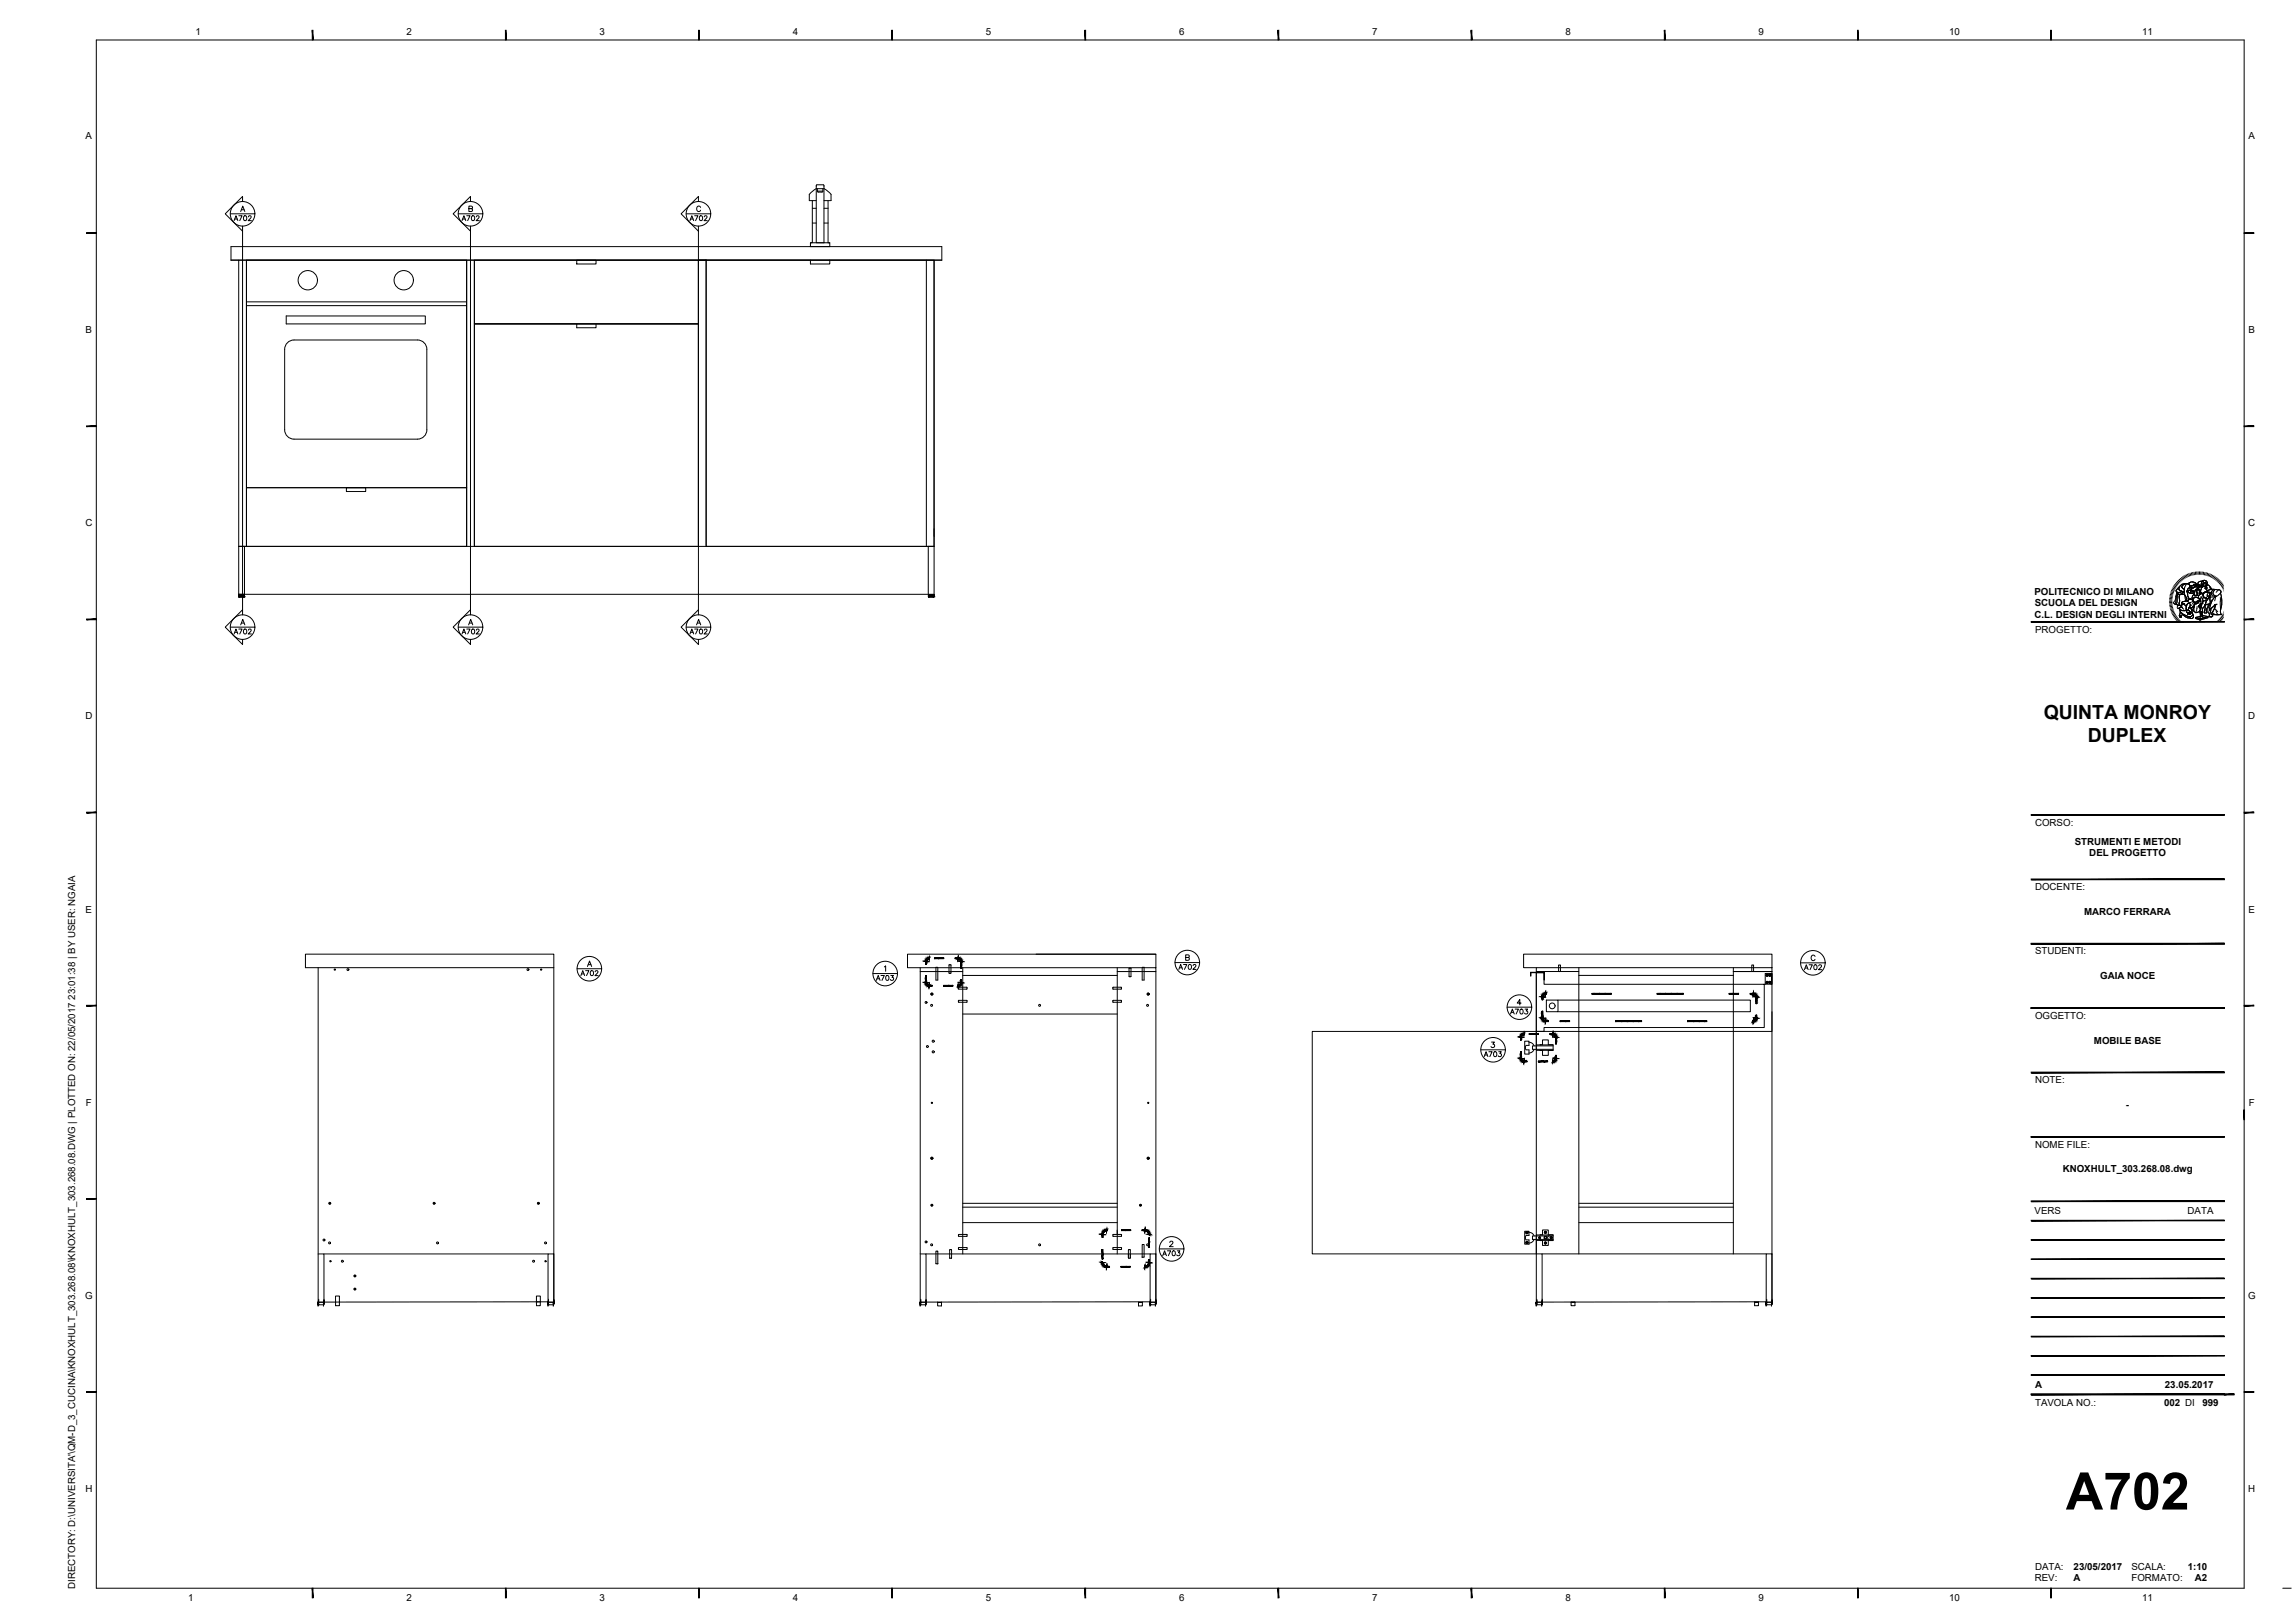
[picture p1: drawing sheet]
<svg xmlns="http://www.w3.org/2000/svg" width="594mm" height="420mm" viewBox="0 0 594 420" stroke-linecap="round" stroke-linejoin="round" font-family="sans-serif">
<defs><g id="words">
<text font-size="13.4" x="534.8" y="390.8">A702</text>
<g font-size="5">
<text x="529" y="186.2">QUINTA MONROY</text>
<text x="540.4" y="192.2">DUPLEX</text>
</g>
<g font-size="4.4">
<text x="59.3" y="165.5">A702</text>
<text x="118.5" y="165.5">A702</text>
<text x="177.4" y="165.5">A702</text>
<text x="225.8" y="255.1">A703</text>
<text x="303.7" y="252.2">A702</text>
<text x="466" y="252.2">A702</text>
<text x="389.8" y="263.9">A703</text>
<text x="383.1" y="274.8">A703</text>
</g>
<g font-size="4">
<text x="59.3" y="58.2">A702</text>
<text x="118.5" y="58.2">A702</text>
<text x="177.4" y="58.2">A702</text>
<text x="149.2" y="253.6">A702</text>
</g>
<g font-size="2.5">
<text x="50.6" y="9.2">1</text>
<text x="105.2" y="9.2">2</text>
<text x="155.2" y="9.2">3</text>
<text x="205.2" y="9.2">4</text>
<text x="255.2" y="9.2">5</text>
<text x="305.2" y="9.2">6</text>
<text x="355.2" y="9.2">7</text>
<text x="405.2" y="9.2">8</text>
<text x="455.2" y="9.2">9</text>
<text x="504.5" y="9.2">10</text>
<text x="554.5" y="9.2">11</text>
<text x="582.1" y="36">A</text>
<text x="22.2" y="36">A</text>
<text x="22.2" y="86.2">B</text>
<text x="582.1" y="86.2">B</text>
<text x="22.1" y="136.3">C</text>
<text x="582" y="136.3">C</text>
<text x="526.6" y="153.9">POLITECNICO DI MILANO</text>
<text x="526.7" y="160">C.L. DESIGN DEGLI INTERNI</text>
<text x="526.7" y="156.9">SCUOLA DEL DESIGN</text>
<text x="526.8" y="163.8">PROGETTO:</text>
<text x="22.1" y="186.2">D</text>
<text x="582" y="186.2">D</text>
<text x="526.8" y="213.8">CORSO:</text>
<text x="537.1" y="218.7">STRUMENTI E METODI</text>
<text x="540.8" y="221.7">DEL PROGETTO</text>
<text x="526.8" y="230.4">DOCENTE:</text>
<text x="22.2" y="236.3">E</text>
<text x="539.5" y="236.9">MARCO FERRARA</text>
<text x="582.1" y="236.3">E</text>
<text x="526.8" y="247.1">STUDENTI:</text>
<text x="543.7" y="253.5">GAIA NOCE</text>
<text x="526.8" y="263.8">OGGETTO:</text>
<text x="542" y="270.2">MOBILE BASE</text>
<text x="526.8" y="280.4">NOTE:</text>
<text x="22.2" y="286.3">F</text>
<text x="550.3" y="286.9">-</text>
<text x="582.1" y="286.3">F</text>
<text x="526.8" y="297.1">NOME FILE:</text>
<text x="533.9" y="303.3">KNOXHULT_303.268.08.dwg</text>
<text x="526.7" y="314.4">VERS</text>
<text x="566.3" y="314.4">DATA</text>
<text x="22" y="336.2">G</text>
<text x="581.9" y="336.2">G</text>
<text x="526.8" y="359.4">A</text>
<text x="560.4" y="359.4">23.05.2017</text>
<text x="526.8" y="363.9">TAVOLA NO.:</text>
<text x="560.2" y="363.9">002 DI</text>
<text x="570.1" y="363.9">999</text>
<text x="22.1" y="386.3">H</text>
<text x="582" y="386.3">H</text>
<text x="526.8" y="406.4">DATA:</text>
<text x="536.8" y="406.4">23/05/2017</text>
<text x="551.7" y="406.4">SCALA:</text>
<text x="566.3" y="406.4">1:10</text>
<text x="19.5" y="411.4" transform="rotate(-90 19.5 411.4)">DIRECTORY: D:\UNIVERSITA'\QM-D_3_CUCINA\KNOXHULT_303.268.08\KNOXHULT_303.268.08.DWG | PLOTTED ON: 22/05/2017 23:01:38 | BY USER: NGAIA</text>
<text x="526.7" y="409.3">REV:</text>
<text x="536.8" y="409.4">A</text>
<text x="551.7" y="409.4">FORMATO:</text>
<text x="568.2" y="409.4">A2</text>
<text x="48.7" y="414.5">1</text>
<text x="105.2" y="414.5">2</text>
<text x="155.2" y="414.5">3</text>
<text x="205.2" y="414.5">4</text>
<text x="255.2" y="414.5">5</text>
<text x="305.2" y="414.5">6</text>
<text x="355.2" y="414.5">7</text>
<text x="405.2" y="414.5">8</text>
<text x="455.2" y="414.5">9</text>
<text x="504.5" y="414.5">10</text>
<text x="554.5" y="414.5">11</text>
</g>
</g></defs>
<!-- layer: Linee e simboli -->
<g fill="none" stroke="#000" stroke-width=".26">
<path d="M62.3 54.8l.5-1.4 .6 1.4M62.8 52.2v-1.3l-4.5 4.5 4.5 4.4M62.8 58.5v100.7M121.4 54h.8l.1-.4-.3-.2h-.6v1.4l.8-.2 .1-.3-.3-.3M121.8 52.2v-1.3l-4.5 4.5 4.5 4.4M121.8 58.5v100.7M180.8 52.2v-1.3l-4.5 4.5 4.5 4.4M180.8 58.5v100.7M181.4 53.7a.52 .52 0 0 0-.6-.3 .52 .52 0 0 0-.5 .5v.3a.52 .52 0 0 0 .5 .6 .52 .52 0 0 0 .6-.4M62.8 157.9l-4.5 4.5 4.5 4.4M121.8 157.9l-4.5 4.5 4.5 4.4M180.8 157.9l-4.5 4.5 4.5 4.4"/>
<path d="M62.3 161.8l.5-1.4 .6 1.4M121.3 161.8l.5-1.4 .6 1.4M180.3 161.8l.5-1.4 .6 1.4M152.1 250.2l.5-1.4 .5 1.4M393.7 259.7h-1l.7-1v1.5M300.1 323.3h6.3M301 325.1l.5-1.3 .4 1.3M301.2 324.7h.6M302.2 323.8h.8l-.6 1.3M302.8 321.7l.3-.4 .5 .3-.9 1.1h1M303.6 323.9a.58 .58 0 0 1 .7 .6 .58 .58 0 0 1-.7 .5l-.2-.5zM304.7 323.8h.7l-.4 .5a.42 .42 0 0 1 .4 .7 .42 .42 0 0 1-.8-.2"/>
<circle cx="62.8" cy="55.3" r="3.2"/>
<circle cx="121.8" cy="55.3" r="3.2"/>
<circle cx="180.8" cy="55.3" r="3.2"/>
<circle cx="62.8" cy="162.3" r="3.2"/>
<circle cx="121.8" cy="162.3" r="3.2"/>
<circle cx="180.8" cy="162.3" r="3.2"/>
<circle cx="152.6" cy="250.8" r="3.2"/>
<circle cx="229.1" cy="252" r="3.2"/>
<circle cx="307.3" cy="249.2" r="3.2"/>
<circle cx="469.3" cy="249.3" r="3.2"/>
<circle cx="386.5" cy="271.8" r="3.2"/>
<circle cx="393.3" cy="260.7" r="3.2"/>
<circle cx="303.3" cy="323.3" r="3.2"/>
</g>
<!-- layer: 0 -->
<g fill="none" stroke="#000" stroke-width=".26">
<path d="M210.3 51.9v10.9h-.5M210.3 57.7h1M210.3 53.9h1M211.3 48.2v14.6h2v-14.6M211.3 51.9h-1.8v-1.6l1.8-1.5h2l1.8 1.5v1.6h-1.8M211.4 47.8h1.8M211.6 48.8v.7M211.6 49.5h1.4M211.6 49.5l.2 .2M211.8 49.7h1M213 49.5l-.2 .2M213 48.8v.7"/>
<path d="M213.3 57.7h1.1M213.3 53.9h1.1M214.4 51.9l-.1 10.9h.5M59.8 63.8h184v3.5h-184zM61.8 67.3v86.6h180M63.8 67.3v74.1M120.8 67.3v74.1M122.8 67.3v74.1M180.8 67.3h2h-2M180.8 67.3v74.1M182.8 67.3v74.1M209.8 62.8h5v1h-5z"/>
<path d="M239.8 67.3v74.1M241.8 67.3l-.1 86.7M122.8 83.8h58M61.8 153.9h1.5v-12.5h-1.5h180h-1.5v12.5M61.8 154v.5M61.8 154h.2M61.8 154.5h.1M61.8 154.5h1.5M61.8 154.5h1.4M61.8 153.9v.1M61.9 154v.5M61.9 154.5h.1"/>
<path d="M62 154v.5M62 154.5h.1M62 154h.1M62 154l.1 .5M62.1 154l-.1 .5M62.1 154h.2M62.1 154v.5zM62.1 154.5h.1M62.2 154v.5l.1-.5M62.2 154.5h.1M62.3 154h.6M62.4 154v.5z"/>
<path d="M62.4 154.5h.1M62.4 154v.5l.1-.5 .1 .5v-.5M62.4 154.5h.2M62.6 154v.5l.2-.5M62.6 154.5h.2M62.8 154l.1 .5zM62.8 154.5h.1M62.9 154h.2M62.9 154l.1 .5M62.9 154.5h.1M63 154.5l.1-.5v.5M63.1 154.5h.1"/>
<path d="M63.1 154h.2M63.1 154v.5M63.1 154.5l.1-.5v.5M63.2 154.5h.1M63.2 154v.5M63.2 153.9v.1M63.3 154v.5M63.3 154.5h.1M63.3 154.5h-.1M63.3 154l-.1 .5M240.3 154h.3M240.3 154.5h1.5"/>
<path d="M240.3 154.5h.1M240.4 153.9v.1M240.4 154v.5M240.4 154.5h.1M240.4 154.5v-.5v.5M240.5 154v.5M240.5 154.5h.1M240.5 154v.5h.2M240.6 154l-.1 .5M240.6 154h.2M240.6 154v.5l.1-.5M240.8 154v.5z"/>
<path d="M240.8 154.5h.1M240.8 154h.6M240.9 154v.5l.1-.5M240.9 154.5h.1M241.1 154v.5v-.5l.1 .5v-.5M241.1 154.5h.1M241.2 154l.1 .5zM241.2 154.5h.1M241.3 154v.5l.1-.5M241.3 154.5h.1M241.4 154h.4M241.4 154v.5v-.5"/>
<path d="M241.5 154v.5zM241.5 154.5h.1M241.6 154v.5zM241.6 154.5h.1M241.6 154.5l.1-.5v.5M241.7 154.5h.1M241.7 154v.5M241.8 154v.5M241.8 154.5h.1M241.8 154h.1M241.8 154l-.1 .5M82.4 250.5v86.6h1.5v-12.5h-1.5"/>
<path d="M143.4 250.5h-64.3v-3.5h64.3v90.1M238.2 250.5v86.6h1.5v-12.5h-1.5M238.2 251.5h11M249.2 250.5v74.1M249.2 252.5h40M268.2 247h31M289.2 250.5v74.1M289.2 251.5h10M299.2 250.5h-64.3v-3.5h64.3v90.1M396.2 251.7h3.6v2l-.1-1.9h-3.4l-.1 .9zM397.7 250.5v86.6h1.5v-12.5h-1.5M397.7 251.8h2v3h57v11.2h-57v1h-2z"/>
<path d="M397.7 251.5h11M408.7 252.5h40M408.7 250.5v74.1M448.7 250.5v74.1M448.7 251.5h10M458.7 250.5h-64.3v-3.5h64.3v90.1M249.2 262.5h40M458.7 261.9v5.1h-61M249.2 316.5h40M249.2 311.5h40M249.2 312.5h40M408.7 316.5h40"/>
<path d="M408.7 311.5h40M408.7 312.5h40M82.4 337.8h.1M82.4 337.3v.5M83.8 337.1v.2v-.2h-1.4v.2M83.8 337.3v.5h-1.4M83.9 324.6h58M141.9 324.6h1.5v12.5h-1.5zM141.9 337l-58 .1M141.9 337.8h.1M143.3 337.3v-.2h-1.4v.7M143.3 337.3v.5h-1.4"/>
<path d="M238.2 337.7h.1M238.2 337.3v.4M239.7 337.3v.5l-1.5-.1M239.7 324.6h58M297.7 324.6h1.5v12.5h-1.5zM297.7 337l-58 .1v.2v-.2h-1.4v.2M297.7 337.7h.1M299.2 337.3v-.2h-1.4l-.1 .6M299.2 337.1v.2M299.2 337.3v.5l-1.5-.1M397.7 337.7h.1M397.7 337.8h1.4"/>
<path d="M399.1 337.3v-.2h-1.4v.6M399.1 337.8h.1M399.2 337.3v.4M399.2 324.6h58M457.2 324.6h1.5v12.5h-1.5zM457.2 337l-58 .1-.1 .2M457.2 337.3v.4M457.2 337.7h.1M457.2 337.8h1.4M458.6 337.1v.2v-.2h-1.4v.2M458.6 337.8h.1M458.7 337.3v.4"/>
</g>
<!-- layer: elementi incassati -->
<g fill="none" stroke="#000" stroke-width=".26">
<path d="M63.8 67.3h57v59h-57zM63.8 78.1h57M63.8 79.1h57M74.1 81.8h36v2.1h-36zM74.6 88.5l1.5-.5h32a2.42 2.42 0 0 1 2.4 2.4v20.9a2.43 2.43 0 0 1-2.4 2.4h-32a2.42 2.42 0 0 1-2.4-2.4v-20.9a2.41 2.41 0 0 1 .9-1.9z"/>
<circle cx="79.7" cy="72.5" r="2.5"/>
<circle cx="104.5" cy="72.5" r="2.5"/>
</g>
<!-- layer: cassetti -->
<path d="M122.8 67.3h58v16.5h-58zM149.3 67.3h5v1h-5zM63.8 126.3h57v15.1h-57zM89.7 126.3h5v.9h-5z" fill="none" stroke="#000" stroke-width=".26"/>
<!-- layer: ante -->
<path d="M182.8 67.3h59v74.1h-59zM209.8 67.3v1h5v-1M122.8 83.8h58v57.6h-58zM149.3 83.8v1.1h5v-1.1M397.7 267h-58v57.6h58" fill="none" stroke="#000" stroke-width=".26"/>
<!-- layer: PDF _Geometria -->
<path d="M211.4 47.8l-.1 .4M213.2 47.8l.1 .4" fill="none" stroke="#000" stroke-width=".26"/>
<!-- layer: supporti -->
<g fill="none" stroke="#000" stroke-width=".26">
<path d="M242.3 250.4h.5v3.3h-.5zM245.7 249.7l.5 .2-.1 2.1-.4-.1zM248.1 255.6h2.1l.1 .4-2.1 .1zM248.1 259h2.1l.1 .4-2.1 .1zM288.1 255.6h2.1l.1 .4-2.1 .1zM288.1 259h2.1l.1 .4-2.1 .1zM292.3 250.6l.5 .1-.1 2.2-.4-.2zM295.7 250.4h.5v3.3h-.5zM400.3 258.9h3v3h-3zM403.3 258.9h49.8v3h-49.8M403.5 249.8h.4v1.7h-.4zM448.7 251.5h10"/>
<path d="M453.5 251.5v-1.7h.4v1.7M456.9 254.7l1.6 .1M457.2 254.3h.4zM457.4 252.4v-.1v.3v-.1M457.4 252.4h-.2l.2 .1M457.4 254.2v.3zM457.4 252.4h.2l-.2 .1M458 254.3h.3zM458.1 252.4v-.1v.3v-.1M458.1 252.4v.1M458.1 254.2v.3zM458.5 252h-1.5l-.1 2.7"/>
<path d="M458.5 252h.2v2.8h-.2M458.5 252l.1 2.7M458.6 254.7l-.1 .1M458.7 252v2.8M394.7 269.5h1.1v1.1h-.7l-.2 .3 .2 .9h.7v1.1h-1.1zM395.8 269.8l.9 .4 .4 .6M397.1 271.7l-.4 .5-.9 .4M398.7 270.5h.6v-1.3h1.5v1.3h1.2v1.5h-1.2v1.2h-1.5v-1.2h-.6M398.7 271.9v.1M402 270.5h-4.3v1.4h4.3M402 270.8h-5.3v.9h5.3M248.1 319.6h2.1l.1 .4-2.1 .1z"/>
<path d="M288.1 319.6h2.1l.1 .4-2.1 .1zM394.7 318.7h1.1v1.1h-.7l-.2 .3 .2 .9h.7v1.1h-1.1zM395.2 319l.2 .1-.1 .2-.2-.1zM395.8 319l.9 .4 .4 .6M398.7 319.7h.1M399.3 319.7v-1.3h1.5v1.3h1.2v1.5h-1.2v1.2h-1.5v-1.2l-.6-.1M400 319.1h.1M400 319l-.1 .1 .3-.1-.1 .1M400 319v-.1l.1 .1M401.1 320a.45 .45 0 0 0-.5 .4 .45 .45 0 0 0 .5 .5M402 320h-5.3v.9h5.3M402 319.7h-4.3v1.4h4.3"/>
<path d="M86.9 335.5h1v2.5h-1zM86.9 337v.1M87.9 337v.1M138.9 337h1v1h-1zM138.9 337v-1.5h1v1.5M242.3 327.1l.5 .1M242.3 327.1v-3.2h.5v3.3M242.7 337.1l1 .1h-1v.9h1v-1M242.8 327.1v.1M245.9 325.7v-2.2l.4 .1v2.1M245.9 325.7h.1M245.9 325.7h.4"/>
<path d="M246.3 325.7h.1M248.1 323h2.1l.1 .4-2.1 .1zM288.1 323h2.1l.1 .4-2.1 .1zM292.1 323.5l.5 .1-.1 2.1-.4-.1zM294.7 337.1v1h1v-.9h-1l1-.1M295.7 322.2h.5v3.3h-.5zM295.7 325.4v.1M395.2 321.7h.1M395.3 321.7h.1h-.3h.1M397.1 320.9l-.4 .5-.9 .4M398.3 320.4h.4l-.1 .2M398.3 320.4h.5"/>
<path d="M398.4 320.4l.1 .2M398.5 320.2v.5M398.5 320.2l-.1 .2M398.6 320.2v.5M398.6 320.2l.1 .2M399.7 320.1h.7v.6h-.7zM399.9 321.8l.2-.2 .1 .2-.2 .1zM401.4 320.4h.3h-.1M401.4 320.4h.1M401.5 320.3l.1 .3zM406.7 337.1v.9h1v-.9M407.7 337.1h-1h1"/>
<path d="M454.2 337v1h1v-.9h-1l1-.1"/>
<circle cx="86.7" cy="251" r=".16"/>
<circle cx="90.1" cy="251" r=".25"/>
<circle cx="136.7" cy="251" r=".25"/>
<circle cx="140.1" cy="251" r=".16"/>
<circle cx="239.7" cy="259.5" r=".25"/>
<circle cx="241.2" cy="257.3" r=".27"/>
<circle cx="241.2" cy="257.3" r=".13"/>
<circle cx="241.2" cy="257.3" r=".24"/>
<circle cx="297.2" cy="257.3" r=".27"/>
<circle cx="297.2" cy="257.3" r=".13"/>
<circle cx="297.2" cy="257.3" r=".25"/>
<circle cx="457.4" cy="254.3" r=".27"/>
<circle cx="457.4" cy="252.5" r=".27"/>
<circle cx="457.4" cy="252.5" r=".25"/>
<circle cx="457.4" cy="254.3" r=".25"/>
<circle cx="457.4" cy="252.5" r=".24"/>
<circle cx="457.4" cy="254.3" r=".24"/>
<circle cx="458.1" cy="254.3" r=".27"/>
<circle cx="458.1" cy="252.5" r=".27"/>
<circle cx="458.1" cy="252.5" r=".25"/>
<circle cx="458.1" cy="254.3" r=".25"/>
<circle cx="240.1" cy="270.9" r=".25"/>
<circle cx="241.2" cy="260.3" r=".25"/>
<circle cx="241.6" cy="269.5" r=".27"/>
<circle cx="241.6" cy="272.3" r=".27"/>
<circle cx="269.1" cy="260.3" r=".25"/>
<circle cx="297.1" cy="260.3" r=".25"/>
<circle cx="401.8" cy="260.4" r=".75"/>
<circle cx="241.2" cy="299.8" r=".27"/>
<circle cx="241.2" cy="299.8" r=".13"/>
<circle cx="241.2" cy="299.8" r=".25"/>
<circle cx="241.2" cy="285.5" r=".15"/>
<circle cx="297.2" cy="299.8" r=".27"/>
<circle cx="297.2" cy="299.8" r=".13"/>
<circle cx="297.2" cy="299.8" r=".25"/>
<circle cx="297.2" cy="285.5" r=".15"/>
<circle cx="85.4" cy="311.5" r=".16"/>
<circle cx="85.4" cy="311.5" r=".25"/>
<circle cx="112.4" cy="311.5" r=".16"/>
<circle cx="112.4" cy="311.5" r=".25"/>
<circle cx="139.4" cy="311.5" r=".16"/>
<circle cx="139.4" cy="311.5" r=".25"/>
<circle cx="241.2" cy="312" r=".16"/>
<circle cx="241.2" cy="312" r=".25"/>
<circle cx="295.2" cy="312" r=".16"/>
<circle cx="295.2" cy="312" r=".25"/>
<circle cx="395.2" cy="319.1" r=".27"/>
<circle cx="395.2" cy="319.1" r=".25"/>
<circle cx="400" cy="319" r=".27"/>
<circle cx="400" cy="319" r=".25"/>
<circle cx="83.9" cy="321" r=".25"/>
<circle cx="85.3" cy="321.8" r=".25"/>
<circle cx="85.5" cy="326.5" r=".16"/>
<circle cx="88.6" cy="326.5" r=".25"/>
<circle cx="91.9" cy="333.7" r=".16"/>
<circle cx="91.9" cy="330.3" r=".16"/>
<circle cx="91.9" cy="330.3" r=".25"/>
<circle cx="91.9" cy="333.7" r=".25"/>
<circle cx="113.3" cy="321.8" r=".25"/>
<circle cx="138.1" cy="326.5" r=".25"/>
<circle cx="141.2" cy="326.5" r=".16"/>
<circle cx="141.2" cy="321.8" r=".25"/>
<circle cx="239.7" cy="321.5" r=".25"/>
<circle cx="241.2" cy="322.3" r=".25"/>
<circle cx="269.1" cy="322.3" r=".25"/>
<circle cx="297.1" cy="322.3" r=".25"/>
<circle cx="395.2" cy="321.7" r=".27"/>
<circle cx="395.2" cy="321.7" r=".25"/>
<circle cx="398.5" cy="320.4" r=".25"/>
<circle cx="400" cy="320.4" r=".27"/>
<circle cx="400" cy="321.8" r=".27"/>
<circle cx="400" cy="321.8" r=".25"/>
<circle cx="401.5" cy="320.4" r=".27"/>
<circle cx="401.5" cy="320.4" r=".25"/>
</g>
<!-- layer: linea dettagli -->
<g fill="#000" stroke="#000" stroke-width=".26">
<path d="M239.6 248.9h.2zM239.6 248.8l.2 .1zM239.6 248.8l.2 .1z"/>
<path d="M239.6 254.4h.2zM239.6 254.4h.2zM239.6 254.4h.2zM239.6 254.4h.2z"/>
<path d="M239.6 248.9h.2zM239.6 248.9h.2zM239.6 248.9h.2zM239.6 248.9h.2z"/>
<path d="M239.6 254.4h.2zM239.6 254.3l.2 .1zM239.6 254.3l.2 .1zM239.6 254.3h.2z"/>
<path d="M239.7 248.9l.1 .7zM239.6 248.9l.2 .7zM239.6 248.9l.2 .7zM239.6 248.9l.1 .7z"/>
<path d="M239.7 252.6l.1 1.4zM239.6 252.6l.2 1.4zM239.6 252.6l.2 1.4zM239.6 252.6l.1 1.4z"/>
<path d="M239.7 254l.1 .4zM239.6 254l.2 .4zM239.6 254l.2 .4zM239.6 254l.1 .4z"/>
<path d="M239.7 254.4l.1 .1zM239.6 254.4l.2 .1zM239.6 254.4l.2 .1zM239.6 254.4l.1 .1z"/>
<path d="M239.7 248.7l.1 .2zM239.6 248.7l.2 .2zM239.6 248.7l.2 .2zM239.6 248.7l.1 .2z"/>
<path d="M239.7 254.5l.2 .1zM239.6 254.6h.3zM239.6 254.6h.3zM239.6 254.6l.2 .1z"/>
<path d="M239.8 254.7l.1 .1zM239.7 254.7l.2 .1zM239.7 254.7l.2 .1zM239.7 254.7l.2 .1z"/>
<path d="M239.8 248.6v.2zM239.7 248.6l.1 .2zM239.7 248.6l.1 .2zM239.7 248.6v.1z"/>
<path d="M239.9 254.8l.1 .1zM239.8 254.9h.2zM239.8 254.9h.2zM239.8 254.9h.2z"/>
<path d="M239.9 248.4v.2zM239.8 248.4l.1 .2zM239.8 248.4l.1 .2zM239.8 248.4v.2z"/>
<path d="M240 254.9l.1 .1zM240 254.9l.1 .1zM239.9 255h.2zM239.9 255l.2 .1z"/>
<path d="M240 248.3l-.1 .2zM239.9 248.3v.2zM239.9 248.3v.2zM239.9 248.3v.1z"/>
<path d="M240.1 255l.2 .1zM240.1 255.1h.2zM240 255.1h.3zM240 255.1h.2z"/>
<path d="M240.1 248.2l-.1 .2zM240 248.2v.2zM240 248.2v.2zM239.9 248.3l.1-.1z"/>
<path d="M240.3 255l.1 .1zM240.2 255.1h.2zM240.2 255.2l.2-.1zM240.2 255.2h.2z"/>
<path d="M240.2 248.1l-.1 .2zM240.2 248.1l-.1 .2zM240.2 248.1l-.1 .2zM240 248.1h.2z"/>
<path d="M240.4 255.1h.1zM240.4 255.2l.1-.1zM240.4 255.3l.1-.2zM240.4 255.3l.1-.1z"/>
<path d="M240.4 248.1l-.1 .1zM240.3 248v.2zM240.3 248v.2zM240.2 248.1l.1-.1z"/>
<path d="M240.5 255.1v.2zM240.5 255.1v.2zM240.5 255.1v.2zM240.5 255.1v.2z"/>
<path d="M240.5 255.1h.8zM240.5 255.2l.8-.1zM240.5 255.3l.8-.2zM240.5 255.3l.8-.1z"/>
<path d="M240.5 248v.2zM240.5 248v.2zM240.6 248l-.1 .2zM240.6 248v.2z"/>
<path d="M240.5 255.1v.2zM240.5 255.1v.2zM240.6 255.1l-.1 .2zM240.6 255.1v.2z"/>
<path d="M240.4 248.2l.1-.1zM240.5 248l-.1 .2zM240.4 248.1l.1-.1zM240.4 248h.1z"/>
<path d="M241.9 248.2l1-.1zM241.9 248.2l1-.2zM241.9 248.1l1-.1zM241.9 248h1z"/>
<path d="M242.9 248.2l1.4-.1zM242.9 248.2l1.4-.2zM242.9 248.1l1.4-.1zM242.9 248h1.4z"/>
<path d="M244.3 255.1h1.3zM244.3 255.2l1.3-.1zM244.3 255.3l1.3-.2zM244.3 255.3l1.3-.1z"/>
<path d="M245.6 255.1h1zM245.6 255.2l1-.1zM245.6 255.3l1-.2zM245.6 255.3l1-.1z"/>
<path d="M248 255.1h.1zM248 255.2l.1-.1zM248.1 255.1l-.1 .2zM248 255.3l.2-.1z"/>
<path d="M248 248v.2zM248 248v.2zM248 248v.2zM248 248v.2z"/>
<path d="M247.3 248.2l.7-.1zM247.3 248.2l.7-.2zM247.3 248.1l.7-.1zM247.3 248h.7z"/>
<path d="M248 248v.2zM248 248v.2zM248 248v.2zM248 248v.2z"/>
<path d="M248 255.1v.2zM248 255.1v.2zM248 255.1v.2zM248 255.1v.2z"/>
<path d="M248.1 255.1l.2-.1zM248.3 255l-.1 .3zM248.3 255l-.1 .3zM248.3 255.1l-.1 .2z"/>
<path d="M248 248.2l.2-.1zM248 248.2l.2-.2zM248 248.1l.2-.1zM248 248h.2z"/>
<path d="M248.3 255.1l.1-.1zM248.4 255l-.1 .2zM248.4 255l-.1 .2zM248.5 255.1l-.2 .1z"/>
<path d="M248.1 248.2l.2-.1zM248.1 248.2l.2-.1zM248.2 248.1h.1zM248.2 248l.1 .1z"/>
<path d="M248.4 255l.1-.1zM248.5 254.9v.2zM248.5 254.9v.2zM248.6 254.9l-.1 .2z"/>
<path d="M248.3 248.2h.2zM248.3 248.2l.2-.1zM248.3 248.1h.2zM248.3 248.1h.2z"/>
<path d="M248.6 254.8v.1zM248.6 254.8v.2zM248.6 254.8v.2zM248.7 254.8l-.1 .2z"/>
<path d="M248.4 248.3h.2zM248.4 248.3h.2zM248.5 248.2l.1 .1zM248.5 248.2l.1 .1z"/>
<path d="M248.7 254.6v.2zM248.7 254.6v.3zM248.7 254.6v.3zM248.7 254.7v.2z"/>
<path d="M248.5 248.4h.2zM248.5 248.4h.2zM248.5 248.4h.2zM248.6 248.3l.1 .1z"/>
<path d="M248.7 254.5v.2zM248.7 254.5l.1 .2zM248.7 254.5l.1 .2zM248.8 254.5v.2z"/>
<path d="M248.6 248.5l.1 .1zM248.6 248.5h.2zM248.6 248.5h.2zM248.7 248.4l.1 .1z"/>
<path d="M248.7 248.6l.1 .1zM248.7 248.6l.2 .1zM248.7 248.6l.2 .1zM248.7 248.6l.2 .1z"/>
<path d="M248.7 254.4l.1 .1zM248.7 254.4l.2 .1zM248.7 254.4l.2 .1zM248.8 254.4l.1 .1z"/>
<path d="M248.7 253.6l.1 .8zM248.7 253.6l.2 .8zM248.7 253.6l.2 .8zM248.8 253.6l.1 .8z"/>
<path d="M248.7 249.3l.1 1.3zM248.7 249.3l.2 1.3zM248.7 249.3l.2 1.3zM248.8 249.3l.1 1.3z"/>
<path d="M248.7 248.9l.1 .4zM248.7 248.9l.2 .4zM248.7 248.9l.2 .4zM248.8 248.9l.1 .4z"/>
<path d="M248.7 248.7l.1 .2zM248.7 248.7l.2 .2zM248.7 248.7l.2 .2zM248.8 248.7l.1 .2z"/>
<path d="M248.7 254.4h.2zM248.7 254.4h.2zM248.7 254.4h.2zM248.7 254.4h.2z"/>
<path d="M248.7 248.9h.2zM248.7 248.8l.2 .1zM248.7 248.8l.2 .1z"/>
<path d="M248.7 248.9h.2zM248.7 248.9h.2zM248.7 248.9h.2zM248.7 248.9h.2z"/>
<path d="M248.7 254.4h.2zM248.7 254.3l.2 .1zM248.7 254.3l.2 .1zM248.7 254.3h.2z"/>
<path d="M399.2 258.1h.1zM399.2 258l.1 .1zM399.2 258l.1 .1zM399.2 258h.1z"/>
<path d="M399.2 258.1h.1zM399.2 258.1h.1zM399.2 258.1h.1zM399.2 258.1h.1z"/>
<path d="M399.3 258.1v.7zM399.2 258.1l.1 .7zM399.2 258.1l.1 .7zM399.2 258.1l.1 .7z"/>
<path d="M399.3 257.9v.2zM399.2 257.9l.1 .2zM399.2 257.9l.1 .2zM399.2 257.9l.1 .2z"/>
<path d="M399.3 257.8l.1 .2zM399.2 257.7l.2 .3zM399.2 257.7l.2 .3zM399.2 257.7l.1 .2z"/>
<path d="M399.4 257.6v.2zM399.3 257.6l.1 .2zM399.3 257.6l.1 .2zM399.3 257.6v.2z"/>
<path d="M399.5 257.5v.2zM399.4 257.5l.1 .2zM399.4 257.5l.1 .2zM399.4 257.5v.1z"/>
<path d="M399.6 257.4v.2zM399.6 257.3v.3zM399.6 257.3v.3zM399.5 257.4l.1-.1z"/>
<path d="M399.8 257.3l-.1 .2zM399.7 257.3v.2zM399.7 257.3v.2zM399.6 257.3h.1z"/>
<path d="M399.9 257.3l-.1 .1zM399.9 257.2l-.1 .2zM399.9 257.2l-.1 .2zM399.7 257.2h.2z"/>
<path d="M400.1 257.2v.1zM400.1 257.2v.1zM400 257.2v.1zM400 257.2v.1z"/>
<path d="M400.1 257.2v.1zM400.1 257.2v.1zM400.1 257.2v.1zM400.1 257.2v.1z"/>
<path d="M399.9 257.4l.2-.1zM400.1 257.2l-.2 .2zM399.9 257.3l.2-.1zM399.9 257.2h.2z"/>
<path d="M400.1 257.3h.1zM400.2 257.2l-.1 .1zM400.1 257.3l.1-.1z"/>
<path d="M412.1 257.3h.5zM412.1 257.3l.5-.1zM412.1 257.3l.5-.1zM412.1 257.2h.5z"/>
<path d="M412.6 257.3h1.4zM412.6 257.3l1.4-.1zM412.6 257.3l1.4-.1zM412.6 257.2h1.4z"/>
<path d="M414 257.3h1.5zM414 257.3l1.5-.1zM414 257.3l1.5-.1zM414 257.2h1.5z"/>
<path d="M415.5 257.3h1.6zM415.5 257.3l1.6-.1zM415.5 257.3l1.6-.1zM415.5 257.2h1.6z"/>
<path d="M429 257.3h.7zM429 257.3l.7-.1zM429 257.3l.7-.1zM429 257.2h.7z"/>
<path d="M429.7 257.3h1.4zM429.7 257.3l1.4-.1zM429.7 257.3l1.4-.1zM429.7 257.2h1.4z"/>
<path d="M431.1 257.3h1.6zM431.1 257.3l1.6-.1zM431.1 257.3l1.6-.1zM431.1 257.2h1.6z"/>
<path d="M432.7 257.3h1.5zM432.7 257.3l1.5-.1zM432.7 257.3l1.5-.1zM432.7 257.2h1.5z"/>
<path d="M434.2 257.3h1.5zM434.2 257.3l1.5-.1zM434.2 257.3l1.5-.1zM434.2 257.2h1.5z"/>
<path d="M447.6 257.3h1zM447.6 257.3l1-.1zM447.6 257.3l1-.1zM447.6 257.2h1z"/>
<path d="M448.6 257.3h1.4zM448.6 257.3l1.4-.1zM448.6 257.3l1.4-.1zM448.6 257.2h1.4z"/>
<path d="M453.8 257.2v.1zM453.8 257.2v.1zM453.9 257.2l-.1 .1zM453.9 257.2v.1z"/>
<path d="M453.1 257.3h.7zM453.1 257.3l.7-.1zM453.1 257.3l.7-.1zM453.1 257.2h.7z"/>
<path d="M453.8 257.2v.1zM453.8 257.2v.1zM453.8 257.2v.1zM453.8 257.2v.1z"/>
<path d="M453.8 257.3h.2zM453.8 257.3l.2-.1zM453.8 257.3l.2-.1zM453.8 257.2h.2z"/>
<path d="M454 257.4l.1-.1zM454 257.4l.2-.2zM454 257.3l.2-.1zM454 257.2h.2z"/>
<path d="M454.1 257.4h.2zM454.1 257.4l.2-.1zM454.1 257.3h.2zM454.2 257.3h.1z"/>
<path d="M454.2 257.5h.2zM454.2 257.5l.3-.1zM454.3 257.4h.2zM454.3 257.3l.2 .1z"/>
<path d="M454.3 257.6h.2zM454.3 257.6h.3zM454.3 257.6h.3zM454.4 257.5l.2 .1z"/>
<path d="M454.4 257.7l.2 .1zM454.4 257.7h.3zM454.4 257.7h.3zM454.5 257.6l.2 .1z"/>
<path d="M454.5 257.8l.1 .1zM454.5 257.8l.2 .1zM454.5 257.8l.2 .1zM454.6 257.8l.1 .1z"/>
<path d="M454.6 257.9v.2zM454.6 257.9l.1 .2zM454.6 257.9l.1 .2zM454.6 257.9l.1 .2z"/>
<path d="M454.6 258.4l.1 1.4zM454.6 258.4l.1 1.4zM454.6 258.4l.1 1.4zM454.7 258.4v1.4z"/>
<path d="M454.6 258.1l.1 .3zM454.6 258.1l.1 .3zM454.6 258.1l.1 .3zM454.7 258.1v.3z"/>
<path d="M454.6 258.1h.1zM454.6 258.1h.1zM454.6 258.1h.1zM454.6 258.1h.1z"/>
<path d="M454.6 258.1h.1zM454.6 258l.1 .1zM454.6 258l.1 .1zM454.6 258h.1z"/>
<path d="M393.6 268.5h.2zM393.6 268.5h.2zM393.6 268.5h.2z"/>
<path d="M393.6 274h.2zM393.6 274h.2zM393.6 274h.2zM393.6 274h.2z"/>
<path d="M393.6 268.5h.2zM393.6 268.5h.2zM393.6 268.5h.2zM393.6 268.5h.2z"/>
<path d="M393.6 274h.2zM393.6 273.9l.2 .1zM393.6 273.9l.2 .1z"/>
<path d="M393.7 268.5l.1 .7zM393.6 268.5l.2 .7zM393.6 268.5l.2 .7zM393.6 268.5l.1 .7z"/>
<path d="M393.7 272.2l.1 1.4zM393.6 272.2l.2 1.4zM393.6 272.2l.2 1.4zM393.6 272.2l.1 1.4z"/>
<path d="M393.7 273.6l.1 .4zM393.6 273.6l.2 .4zM393.6 273.6l.2 .4zM393.6 273.6l.1 .4z"/>
<path d="M393.7 274l.1 .1zM393.6 274l.2 .1zM393.6 274l.2 .1zM393.6 274l.1 .1z"/>
<path d="M393.7 268.3l.1 .2zM393.6 268.3l.2 .2zM393.6 268.3l.2 .2zM393.6 268.3l.1 .2z"/>
<path d="M393.7 274.1l.1 .1zM393.6 274.2h.2zM393.6 274.2h.2zM393.6 274.2l.1 .1z"/>
<path d="M393.7 274.3l.2 .1zM393.7 274.3l.2 .1zM393.7 274.3l.2 .1zM393.7 274.3l.1 .1z"/>
<path d="M393.7 268.2l.1 .2zM393.7 268.2l.1 .2zM393.7 268.2l.1 .2zM393.7 268.2v.1z"/>
<path d="M393.8 274.4l.2 .1zM393.8 274.5h.2zM393.8 274.5h.2zM393.8 274.5h.1z"/>
<path d="M393.8 268v.2zM393.7 268l.1 .2zM393.7 268l.1 .2zM393.7 268v.2z"/>
<path d="M394 274.5l.1 .1zM393.9 274.5l.2 .1zM393.9 274.6h.2zM393.9 274.6l.1 .1z"/>
<path d="M393.9 267.9v.2zM393.9 267.9v.2zM393.9 267.9v.2zM393.9 267.9l-.1 .1z"/>
<path d="M394.1 274.6l.1 .1zM394 274.7h.2zM394 274.7h.2zM394 274.7h.2z"/>
<path d="M394 267.8v.2zM394 267.8v.2zM394 267.8v.2zM393.9 267.9l.1-.1z"/>
<path d="M394.2 274.6l.2 .1zM394.2 274.7h.2zM394.2 274.8l.2-.1zM394.2 274.8h.1z"/>
<path d="M394.2 267.8l-.1 .1zM394.2 267.7l-.1 .2zM394.2 267.7l-.1 .2zM394 267.8l.2-.1z"/>
<path d="M394.4 274.7h.1zM394.3 274.8l.2-.1zM394.3 274.9l.2-.2zM394.3 274.9l.2-.1z"/>
<path d="M394.3 267.7l-.1 .1zM394.3 267.6l-.1 .2zM394.3 267.6l-.1 .2zM394.2 267.7l.1-.1z"/>
<path d="M394.5 274.7v.2zM394.5 274.7v.2zM394.5 274.7v.2zM394.5 274.7v.2z"/>
<path d="M394.5 274.7h.8zM394.5 274.8l.8-.1zM394.5 274.9l.8-.2zM394.5 274.9l.8-.1z"/>
<path d="M394.5 267.6v.2zM394.5 267.6v.2zM394.5 267.6v.2zM394.5 267.6v.2z"/>
<path d="M394.5 274.7v.2zM394.5 274.7v.2zM394.5 274.7v.2zM394.5 274.7v.2z"/>
<path d="M394.4 267.8l.1-.1zM394.5 267.6l-.1 .2zM394.3 267.7l.2-.1zM394.3 267.6h.2z"/>
<path d="M395.9 267.8l1-.1zM395.9 267.8l1-.2zM395.9 267.7l1-.1zM395.9 267.6h1z"/>
<path d="M396.9 267.8l1.3-.1zM396.9 267.8l1.3-.2zM396.9 267.7l1.3-.1zM396.9 267.6h1.3z"/>
<path d="M398.2 274.7h1.4zM398.2 274.8l1.4-.1zM398.2 274.9l1.4-.2zM398.2 274.9l1.4-.1z"/>
<path d="M399.2 263.5h.1zM399.2 263.5h.1zM399.2 263.5l.1 .1zM399.2 263.6h.1z"/>
<path d="M399.2 263.6l.1-.1zM399.2 263.5h.1zM399.2 263.5h.1zM399.2 263.5h.1z"/>
<path d="M399.3 261.8v1.4zM399.2 261.8l.1 1.4zM399.2 261.8l.1 1.4zM399.2 261.8l.1 1.4z"/>
<path d="M399.3 263.2v.3zM399.2 263.2l.1 .3zM399.2 263.2l.1 .3zM399.2 263.2l.1 .3z"/>
<path d="M399.3 263.5l.1 .2zM399.2 263.6l.2 .1zM399.2 263.6l.2 .1zM399.2 263.6l.1 .1z"/>
<path d="M399.3 263.7l.1 .1zM399.2 263.7l.2 .1zM399.2 263.7l.2 .1zM399.2 263.7l.1 .2z"/>
<path d="M399.3 263.9l.2 .1zM399.3 263.9l.2 .1zM399.3 263.9l.2 .1zM399.3 263.9l.1 .1z"/>
<path d="M399.4 264l.2 .1zM399.3 264.1h.3zM399.3 264.1h.3zM399.3 264.1h.2z"/>
<path d="M399.6 264.1l.1 .1zM399.5 264.1l.2 .1zM399.5 264.2h.2zM399.5 264.2h.1z"/>
<path d="M399.6 274.7h1zM399.6 274.8l1-.1zM399.6 274.9l1-.2zM399.6 274.9l1-.1z"/>
<path d="M399.7 264.2h.1zM399.6 264.2h.2zM399.6 264.3l.2-.1zM399.6 264.3h.2z"/>
<path d="M399.8 264.2l.2 .1zM399.8 264.3h.2zM399.7 264.4l.3-.1zM399.7 264.4h.2z"/>
<path d="M399.9 264.3h.2zM399.9 264.4l.2-.1zM399.9 264.4l.2-.1zM399.9 264.4h.2z"/>
<path d="M400.1 264.3v.2zM400.1 264.3v.2zM400 264.3v.1zM400 264.3v.1z"/>
<path d="M400.1 264.3h.7zM400.1 264.4l.7-.1zM400.1 264.5l.7-.2zM400.1 264.5l.7-.1z"/>
<path d="M400.1 264.3v.1zM400.1 264.3v.1zM400.1 264.3v.1zM400.1 264.3v.1z"/>
<path d="M402 274.7h.1zM402 274.8l.1-.1zM402.1 274.7l-.1 .2zM402 274.9l.1-.1z"/>
<path d="M402 267.6v.2zM402 267.6v.2zM402 267.6v.2zM402 267.6v.2z"/>
<path d="M401.2 267.8l.8-.1zM401.2 267.8l.8-.2zM401.2 267.7l.8-.1zM401.2 267.6h.8z"/>
<path d="M402 267.6v.2zM402 267.6v.2zM401.9 267.6v.2zM401.9 267.6v.2z"/>
<path d="M402 274.7v.2zM402 274.7v.2zM401.9 274.7v.2zM401.9 274.7v.2z"/>
<path d="M402.1 274.7l.1-.1zM402.2 274.6v.3zM402.2 274.6v.3zM402.3 274.7l-.1 .2z"/>
<path d="M402 267.8l.1-.1zM402 267.8l.1-.2zM402 267.7l.1-.1zM402 267.6h.1z"/>
<path d="M402.2 274.7l.2-.1zM402.4 274.6l-.1 .2zM402.4 274.6l-.1 .2zM402.4 274.7l-.1 .1z"/>
<path d="M402.1 267.8h.2zM402.1 267.8l.2-.1zM402.1 267.7h.2zM402.2 267.6l.1 .1z"/>
<path d="M402.4 274.6l.1-.1zM402.5 274.5v.2zM402.5 274.5v.2zM402.5 274.5v.2z"/>
<path d="M402.2 267.8h.2zM402.2 267.8h.3zM402.3 267.8h.2zM402.3 267.7l.2 .1z"/>
<path d="M402.6 274.4l-.1 .1zM402.6 274.4v.2zM402.6 274.4v.2zM402.6 274.4v.2z"/>
<path d="M402.4 267.9h.1zM402.4 267.9h.2zM402.4 267.8l.2 .1zM402.5 267.8l.1 .1z"/>
<path d="M402.6 274.2v.2zM402.6 274.2l.1 .3zM402.6 274.2l.1 .3zM402.7 274.3v.2z"/>
<path d="M402.5 268h.1zM402.5 268h.2zM402.5 268h.2zM402.5 267.9l.2 .1z"/>
<path d="M402.7 274.1v.2zM402.7 274.1l.1 .2zM402.7 274.1l.1 .2zM402.8 274.1v.2z"/>
<path d="M402.6 268.1l.1 .1zM402.6 268.1l.2 .1zM402.6 268.1l.2 .1zM402.6 268l.2 .2z"/>
<path d="M402.6 268.2l.2 .1zM402.6 268.2l.3 .1zM402.6 268.2l.3 .1zM402.7 268.2l.2 .1z"/>
<path d="M402.7 274l.1 .1zM402.7 274l.2 .1zM402.7 274l.2 .1zM402.8 274l.1 .1z"/>
<path d="M402.7 268.4l.1 .1zM402.7 268.4l.2 .1zM402.7 268.4l.2 .1zM402.8 268.3l.1 .2z"/>
<path d="M402.7 273.2l.1 .8zM402.7 273.2l.2 .8zM402.7 273.2l.2 .8zM402.8 273.2l.1 .8z"/>
<path d="M402.7 268.9l.1 1.3zM402.7 268.9l.2 1.3zM402.7 268.9l.2 1.3zM402.8 268.9l.1 1.3z"/>
<path d="M402.7 268.5l.1 .4zM402.7 268.5l.2 .4zM402.7 268.5l.2 .4zM402.8 268.5l.1 .4z"/>
<path d="M402.7 268.5h.2zM402.7 268.5h.2zM402.7 268.5h.2zM402.7 268.5h.2z"/>
<path d="M402.7 274h.2zM402.7 273.9l.2 .1zM402.7 273.9l.2 .1zM402.7 273.9h.2z"/>
<path d="M402.7 274h.2zM402.7 274h.2zM402.7 274h.2zM402.7 274h.2z"/>
<path d="M402.7 268.5h.2zM402.7 268.5h.2zM402.7 268.5h.2zM402.7 268.5h.2z"/>
<path d="M403.9 264.3h1.4zM403.9 264.4l1.4-.1zM403.9 264.5l1.4-.2zM403.9 264.5l1.4-.1z"/>
<path d="M405.3 264.3h1zM405.3 264.4l1-.1zM405.3 264.5l1-.2zM405.3 264.5l1-.1z"/>
<path d="M418.2 264.3h1.5zM418.2 264.4l1.5-.1zM418.2 264.5l1.5-.2zM418.2 264.5l1.5-.1z"/>
<path d="M419.7 264.3h1.5zM419.7 264.4l1.5-.1zM419.7 264.5l1.5-.2zM419.7 264.5l1.5-.1z"/>
<path d="M421.3 264.3h1.5zM421.3 264.4l1.5-.1zM421.3 264.5l1.5-.2zM421.3 264.5l1.5-.1z"/>
<path d="M422.8 264.3h1.4zM422.8 264.4l1.4-.1zM422.8 264.5l1.4-.2zM422.8 264.5l1.4-.1z"/>
<path d="M424.2 264.3h.7zM424.2 264.4l.7-.1zM424.2 264.5l.7-.2zM424.2 264.5l.7-.1z"/>
<path d="M436.8 264.3h1.6zM436.8 264.4l1.6-.1zM436.8 264.5l1.6-.2zM436.8 264.5l1.6-.1z"/>
<path d="M438.4 264.3h1.5zM438.4 264.4l1.5-.1zM438.4 264.5l1.5-.2zM438.4 264.5l1.5-.1z"/>
<path d="M439.9 264.3h1.4zM439.9 264.4l1.4-.1zM439.9 264.5l1.4-.2zM439.9 264.5l1.4-.1z"/>
<path d="M441.3 264.3h.5zM441.3 264.4l.5-.1zM441.3 264.5l.5-.2zM441.3 264.5l.5-.1z"/>
<path d="M453.7 264.4l.1-.1zM453.8 264.3l-.1 .2zM453.7 264.5l.1-.1z"/>
<path d="M453.8 264.3h.2zM453.8 264.4l.2-.1zM454 264.3l-.2 .1zM453.8 264.4h.2z"/>
<path d="M453.8 264.3v.2zM453.8 264.3v.2zM453.9 264.3l-.1 .2zM453.9 264.3v.1z"/>
<path d="M453.8 264.3v.1zM453.8 264.3v.1zM453.8 264.3v.1zM453.8 264.3v.1z"/>
<path d="M454 264.3l.1-.1zM454.1 264.2l-.1 .2zM454.1 264.2l-.1 .2zM454.1 264.3l-.1 .1z"/>
<path d="M454.1 264.2h.1zM454.2 264.2v.2zM454.2 264.2v.2zM454.3 264.2l-.1 .2z"/>
<path d="M454.2 264.2l.1-.1zM454.3 264.1v.2zM454.3 264.1v.2zM454.4 264.1l-.1 .2z"/>
<path d="M454.4 264v.1zM454.4 264l.1 .2zM454.4 264l.1 .2zM454.5 264v.2z"/>
<path d="M454.5 263.8v.2zM454.5 263.8l.1 .2zM454.5 263.8l.1 .2zM454.6 263.9v.1z"/>
<path d="M454.6 263.7v.2zM454.6 263.7l.1 .2zM454.6 263.7l.1 .2zM454.6 263.7l.1 .2z"/>
<path d="M454.6 263.5v.2zM454.6 263.5l.1 .2zM454.6 263.5l.1 .2zM454.6 263.5l.1 .2z"/>
<path d="M454.6 262.8l.1 .7zM454.6 262.8l.1 .7zM454.6 262.8l.1 .7zM454.7 262.8v.7z"/>
<path d="M454.6 263.5l.1 .1zM454.6 263.5l.1 .1zM454.6 263.5l.1 .1zM454.6 263.5h.1z"/>
<path d="M454.6 263.5h.1zM454.6 263.5h.1zM454.6 263.5l.1 .1zM454.6 263.6h.1z"/>
<path d="M285.3 319.6h.2zM285.3 319.5l.2 .1zM285.3 319.5l.2 .1zM285.3 319.5h.2z"/>
<path d="M285.3 319.6h.2zM285.3 319.6h.2zM285.3 319.6h.2zM285.3 319.6h.2z"/>
<path d="M285.4 319.6l.1 .8zM285.3 319.6l.2 .8zM285.3 319.6l.2 .8zM285.3 319.6l.1 .8z"/>
<path d="M285.4 319.2l.1 .2zM285.4 319.2l.1 .2zM285.4 319.2l.1 .2zM285.4 319.2v.2z"/>
<path d="M285.5 319.1v.2zM285.4 319l.1 .3zM285.4 319l.1 .3zM285.4 319v.2z"/>
<path d="M285.6 318.9v.2zM285.5 318.9l.1 .2zM285.5 318.9l.1 .2zM285.5 318.9v.2z"/>
<path d="M285.7 318.8v.2zM285.6 318.8l.1 .2zM285.6 318.8l.1 .2zM285.6 318.8v.1z"/>
<path d="M285.8 318.7v.2zM285.8 318.6v.3zM285.8 318.6v.3zM285.7 318.7l.1-.1z"/>
<path d="M286 318.6l-.1 .2zM285.9 318.5v.3zM285.9 318.5v.3zM285.8 318.6l.1-.1z"/>
<path d="M286.1 318.5l-.1 .2zM286.1 318.5l-.1 .2zM286.1 318.5l-.1 .2zM285.9 318.5h.2z"/>
<path d="M286.1 318.6l.2-.1zM286.3 318.4l-.2 .2zM286.1 318.5l.2-.1zM286.1 318.5l.2-.1z"/>
<path d="M286.5 318.4v.2zM286.5 318.4v.2zM286.5 318.4v.2zM286.5 318.4v.2z"/>
<path d="M286.3 318.6l.2-.1zM286.5 318.4l-.2 .2zM286.3 318.5l.2-.1zM286.3 318.4h.2z"/>
<path d="M290.3 318.6l1-.1zM290.3 318.6l1-.2zM290.3 318.5l1-.1zM290.3 318.4h1z"/>
<path d="M291.3 318.6l1.4-.1zM291.3 318.6l1.4-.2zM291.3 318.5l1.4-.1zM291.3 318.4h1.4z"/>
<path d="M296.4 318.4v.2zM296.4 318.4v.2zM296.4 318.4v.2zM296.4 318.4v.2z"/>
<path d="M295.6 318.6l.8-.1zM295.6 318.6l.8-.2zM295.6 318.5l.8-.1zM295.6 318.4h.8z"/>
<path d="M296.4 318.4v.2zM296.4 318.4v.2zM296.3 318.4v.2zM296.3 318.4v.2z"/>
<path d="M296.5 318.6l.2-.1zM296.5 318.6l.2-.1zM296.6 318.5h.1zM296.6 318.4l.1 .1z"/>
<path d="M296.7 318.6h.2zM296.7 318.6l.2-.1zM296.7 318.5h.2zM296.8 318.5h.1z"/>
<path d="M296.8 318.7h.2zM296.8 318.7l.3-.1zM296.9 318.6h.2zM296.9 318.5l.2 .1z"/>
<path d="M297 318.8h.1zM297 318.8l.2-.1zM297 318.7h.2zM297.1 318.6l.1 .1z"/>
<path d="M297.1 318.9h.2zM297.1 318.9h.2zM297.1 318.9h.2zM297.1 318.8l.2 .1z"/>
<path d="M297.2 319l.1 .1zM297.2 319h.2zM297.2 319h.2zM297.3 318.9l.1 .1z"/>
<path d="M297.3 319.1l.1 .1zM297.3 319.1l.2 .1zM297.3 319.1l.2 .1zM297.3 319.1l.2 .1z"/>
<path d="M297.3 319.2l.2 .2zM297.3 319.2l.2 .2zM297.3 319.2l.2 .2zM297.4 319.2l.1 .2z"/>
<path d="M297.4 319.4l.1 .2zM297.4 319.4l.1 .2zM297.4 319.4l.1 .2zM297.5 319.4v.2z"/>
<path d="M297.4 319.6h.1zM297.4 319.6h.1zM297.4 319.6h.1zM297.4 319.6h.1z"/>
<path d="M82.4 337.2v.1zM82.4 337.2v.1zM82.3 337.2v.1zM82.3 337.2v.1z"/>
<path d="M82.4 337.2v.1zM82.4 337.2v.1zM82.5 337.2l-.1 .1zM82.5 337.2v.1z"/>
<path d="M82.4 337.2v.1zM82.4 337.2v.1z"/>
<path d="M83.8 337.2v.1zM83.8 337.2v.1zM83.8 337.2v.1zM83.8 337.2v.1z"/>
<path d="M83.8 337.2v.1zM83.8 337.2v.1z"/>
<path d="M83.8 337.2v.1zM83.8 337.2v.1zM83.9 337.2l-.1 .1zM83.9 337.2v.1z"/>
<path d="M141.9 337.2v.1zM141.9 337.2v.1zM141.8 337.2v.1zM141.8 337.2v.1z"/>
<path d="M141.9 337.2v.1zM141.9 337.2v.1zM142 337.2l-.1 .1zM142 337.2v.1z"/>
<path d="M141.9 337.2v.1zM141.9 337.2v.1z"/>
<path d="M143.3 337.2v.1zM143.3 337.2v.1zM143.3 337.2v.1zM143.3 337.2v.1z"/>
<path d="M143.3 337.2v.1zM143.3 337.2v.1z"/>
<path d="M143.3 337.2v.1zM143.3 337.2v.1zM143.4 337.2l-.1 .1zM143.4 337.2v.1z"/>
<path d="M238.2 337.2v.1zM238.2 337.2v.1zM238.2 337.2v.1zM238.2 337.2v.1z"/>
<path d="M238.3 337.2v.1zM238.3 337.2v.1zM238.3 337.2v.1zM238.3 337.2v.1z"/>
<path d="M238.3 337.2l-.1 .1zM238.3 337.2l-.1 .1z"/>
<path d="M239.7 337.2v.1zM239.7 337.2v.1zM239.6 337.2v.1zM239.6 337.2v.1z"/>
<path d="M239.7 337.2v.1zM239.7 337.2v.1z"/>
<path d="M239.7 337.2v.1zM239.7 337.2v.1zM239.7 337.2v.1zM239.7 337.2v.1z"/>
<path d="M285.3 326.8h.2zM285.3 326.8h.2zM285.3 326.8h.2zM285.3 326.8h.2z"/>
<path d="M285.4 323.5l.1 1.4zM285.3 323.5l.2 1.4zM285.3 323.5l.2 1.4zM285.3 323.5l.1 1.4z"/>
<path d="M285.4 324.9l.1 1zM285.3 324.9l.2 1zM285.3 324.9l.2 1zM285.3 324.9l.1 1z"/>
<path d="M285.4 326.8l.1 .2zM285.3 326.8l.2 .2zM285.3 326.8l.2 .2zM285.3 326.8l.1 .2z"/>
<path d="M285.4 327l.1 .2zM285.3 327l.2 .2zM285.3 327l.2 .2zM285.3 327l.1 .2z"/>
<path d="M285.4 327.2l.2 .1zM285.4 327.2l.2 .1zM285.4 327.2l.2 .1zM285.4 327.2l.1 .1z"/>
<path d="M285.5 327.3l.2 .1zM285.4 327.4h.3zM285.4 327.4h.3zM285.4 327.4l.2 .1z"/>
<path d="M285.6 327.5l.2 .1zM285.5 327.5l.3 .1zM285.5 327.5l.3 .1zM285.5 327.5l.2 .1z"/>
<path d="M285.8 327.5l.1 .2zM285.7 327.6l.2 .1zM285.7 327.7h.2zM285.7 327.7h.1z"/>
<path d="M285.9 327.7h.1zM285.8 327.7h.2zM285.8 327.8l.2-.1zM285.8 327.8h.2z"/>
<path d="M286 327.7l.2 .1zM286 327.8h.2zM285.9 327.9l.3-.1zM285.9 327.9h.2z"/>
<path d="M286.1 327.8h.2zM286.1 327.9l.2-.1zM286.1 328l.2-.2zM286.1 328l.2-.1z"/>
<path d="M286.5 327.9v.1zM286.5 327.9v.1zM286.4 327.9v.1zM286.4 327.9v.1z"/>
<path d="M286.5 327.9h.7zM286.5 327.9h.7zM286.5 328l.7-.1zM286.5 328l.7-.1z"/>
<path d="M286.5 327.8v.2zM286.5 327.8v.2zM286.5 327.9v.1zM286.5 327.9v.1z"/>
<path d="M290.2 327.9h1.3zM290.2 327.9h1.3zM290.2 328l1.3-.1zM290.2 328l1.3-.1z"/>
<path d="M291.6 327.9h.9zM291.6 327.9h.9zM291.6 328l.9-.1zM291.6 328l.9-.1z"/>
<path d="M296.4 327.8v.2zM296.4 327.8v.2zM296.3 327.9v.1zM296.3 327.9v.1z"/>
<path d="M296.4 327.8h.2zM296.4 327.9l.2-.1zM296.6 327.8l-.2 .2zM296.4 328l.2-.1z"/>
<path d="M296.5 327.8h.2zM296.6 327.9l.1-.1zM296.7 327.8l-.1 .2zM296.6 328l.1-.1z"/>
<path d="M296.7 327.8l.1-.1zM296.8 327.7v.2zM296.8 327.7v.2zM296.9 327.8l-.1 .1z"/>
<path d="M296.8 327.7h.2zM297 327.7l-.1 .2zM297 327.7l-.1 .2zM297 327.7l-.1 .2z"/>
<path d="M297 327.7l.1-.2zM297.1 327.5v.3zM297.1 327.5v.3zM297.1 327.6v.2z"/>
<path d="M297.2 327.4l-.1 .2zM297.2 327.4v.3zM297.2 327.4v.3zM297.3 327.5l-.1 .2z"/>
<path d="M297.3 327.3v.2zM297.3 327.3v.2zM297.3 327.3v.2zM297.3 327.3v.2z"/>
<path d="M297.3 327.2v.1zM297.3 327.2l.1 .2zM297.3 327.2l.1 .2zM297.4 327.2v.2z"/>
<path d="M297.4 327v.2zM297.4 327l.1 .2zM297.4 327l.1 .2zM297.5 327v.2z"/>
<path d="M297.4 326.1l.1 .7zM297.4 326.1l.2 .7zM297.4 326.1l.2 .7zM297.5 326.1l.1 .7z"/>
<path d="M297.4 321.5l.1 1.4zM297.4 321.5l.2 1.4zM297.4 321.5l.2 1.4zM297.5 321.5l.1 1.4z"/>
<path d="M297.4 320.5l.1 1zM297.4 320.5l.2 1zM297.4 320.5l.2 1zM297.5 320.5l.1 1z"/>
<path d="M297.4 326.8h.1zM297.4 326.8h.1zM297.4 326.8h.1zM297.4 326.8h.1z"/>
<path d="M297.4 326.8h.2zM297.4 326.8h.2zM297.4 326.8l.1 .1zM297.4 326.9h.1z"/>
<path d="M297.7 337.2v.1zM297.7 337.2v.1zM297.7 337.2v.1zM297.7 337.2v.1z"/>
<path d="M297.8 337.2v.1zM297.8 337.2v.1zM297.8 337.2v.1zM297.8 337.2v.1z"/>
<path d="M297.8 337.2l-.1 .1zM297.8 337.2l-.1 .1z"/>
<path d="M299.2 337.2v.1zM299.2 337.2v.1zM299.1 337.2v.1zM299.1 337.2v.1z"/>
<path d="M299.2 337.2v.1zM299.2 337.2v.1z"/>
<path d="M299.2 337.2v.1zM299.2 337.2v.1zM299.2 337.2v.1zM299.2 337.2v.1z"/>
<path d="M397.7 337.2v.1zM397.7 337.2v.1zM397.7 337.2v.1zM397.7 337.2v.1z"/>
<path d="M397.7 337.2v.1zM397.7 337.2v.1zM397.8 337.2l-.1 .1zM397.8 337.2v.1z"/>
<path d="M397.7 337.2v.1zM397.7 337.2v.1z"/>
<path d="M399.1 337.2v.1zM399.1 337.2v.1zM399.1 337.2v.1zM399.1 337.2v.1z"/>
<path d="M399.2 337.2l-.1 .1zM399.2 337.2l-.1 .1z"/>
<path d="M399.2 337.2v.1zM399.2 337.2v.1zM399.2 337.2v.1zM399.2 337.2v.1z"/>
<path d="M457.2 337.2v.1zM457.2 337.2v.1zM457.2 337.2v.1zM457.2 337.2v.1z"/>
<path d="M457.2 337.2v.1zM457.2 337.2v.1zM457.3 337.2l-.1 .1zM457.3 337.2v.1z"/>
<path d="M457.2 337.2v.1zM457.2 337.2v.1z"/>
<path d="M458.6 337.2v.1zM458.6 337.2v.1zM458.6 337.2v.1zM458.6 337.2v.1z"/>
<path d="M458.7 337.2l-.1 .1zM458.7 337.2l-.1 .1z"/>
<path d="M458.7 337.2v.1zM458.7 337.2v.1zM458.7 337.2v.1zM458.7 337.2v.1z"/>
</g>
<g fill="none" stroke="#000" stroke-width=".26">
<path d="M239.6 248.9h.2v.7h-.2zM239.6 252.6h.2v1.4h-.2zM239.6 254h.2v.4h-.2zM239.6 254.4l.2 .1zM239.6 248.7l.2 .2zM239.6 254.6h.3zM239.6 248.7h.1M239.6 254.5v.1M239.7 248.6l.1 .2zM239.7 254.7h.1M239.7 254.7l.2 .1zM239.7 248.5v.1"/>
<path d="M239.7 254h.1M239.8 248.4l.1 .2zM239.8 254.9h.1M239.8 254.9h.2zM239.8 248.4h.1M239.9 248.3v.2zM239.9 255h.1M239.9 248.3h.2zM239.9 248.3h.1M240 254.9v.2zM240 255.1h.1M240 248.1l.3 .1z"/>
<path d="M240 248.1v.1M240.1 255l.1 .2zM240.2 255.2h.1M240.2 248.1l.2 .1zM240.2 248.1h.1M240.3 255v.3zM240.3 248h.1M240.3 255.3h.1M240.4 248l.1 .2zM240.4 255.1l.1 .2zM240.5 248v.2M240.5 255.1h.8v.2h-.8z"/>
<path d="M241.9 248h1v.2h-1zM242.9 248.1h.1M242.9 248h1.4v.2h-1.4zM244.3 255.1h1.3v.2h-1.3zM245.6 255.2h.1M245.6 255.1h1v.2h-1zM247.3 248h.7v.2h-.7zM248 255.1v.2M248 255.1l.2 .2zM248 248l.1 .2zM248.1 255.1l.2 .1zM248.2 248h.1"/>
<path d="M248.2 255.3h.1M248.2 248l.1 .2zM248.3 255.1h.2zM248.3 248.1h.1M248.3 248.1l.1 .2zM248.3 255.2h.1M248.4 255h.2zM248.5 248.1v.1M248.5 248.4h.2zM248.5 248.2v.2zM248.5 255.1h.1M248.6 248.5h.2z"/>
<path d="M248.6 254.8v.2zM248.6 248.3h.1M248.6 255h.1M248.7 248.6l.2 .1zM248.7 254.6v.3zM248.7 248.7l.2 .2zM248.7 254.5l.1 .2zM248.7 253.6h.2v.8h-.2zM248.7 249.3h.2v1.3h-.2zM248.7 248.9h.2v.4h-.2zM248.7 254.4l.2 .1zM248.7 248.4h.1"/>
<path d="M248.7 254.9h.1M248.8 249.3h.1M248.8 248.5v.1M248.8 254.7h.1M248.9 248.7h.1M248.9 254.5v.1M399.2 258.1h.1v.7h-.1zM399.2 257.9l.1 .2zM399.2 257.9h.1M399.2 257.7l.2 .3zM399.3 257.7h-.1M399.3 257.6l.1 .2z"/>
<path d="M399.3 257.6h.1M399.4 257.5l.1 .2zM399.5 257.4l.2 .1zM399.5 257.4l-.1 .1M399.6 257.3l.2 .1zM399.6 257.3h.1M399.7 257.2l.3 .2zM399.7 257.2v.1M399.9 257.2h.1M399.9 257.2l.2 .1zM400.1 257.2l.1 .1zM412.1 257.2h.5v.1h-.5z"/>
<path d="M412.6 257.2h1.4v.1h-1.4zM414 257.2h1.5v.1h-1.5zM415.5 257.2h1.6v.1h-1.6zM429 257.2h.7v.1h-.7zM429.7 257.3h.1M429.7 257.2h1.4v.1h-1.4zM431.1 257.2h1.6v.1h-1.6zM432.7 257.2h1.5v.1h-1.5zM434.2 257.2h1.5v.1h-1.5zM447.6 257.2h1v.1h-1zM448.6 257.3h.1M448.6 257.2h1.4v.1h-1.4z"/>
<path d="M453.1 257.2h.7v.1h-.7zM453.8 257.2l.2 .2zM454 257.2h.1M454 257.2l.1 .2zM454.2 257.2v.1M454.2 257.3v.2zM454.3 257.3h.1M454.3 257.6h.3zM454.3 257.3v.3zM454.4 257.7h.3zM454.5 257.4v.1M454.5 257.8l.2 .1z"/>
<path d="M454.6 257.9l.1 .2zM454.6 258.4h.1v1.4h-.1zM454.6 258.1h.1v.3h-.1zM454.6 257.6h.1M454.7 258.4h.1M454.7 257.7h.1M454.7 257.9h.1M393.6 268.5h.2v.7h-.2zM393.6 272.2h.2v1.4h-.2zM393.6 273.6h.2v.4h-.2zM393.6 274l.2 .1zM393.6 268.3l.2 .2z"/>
<path d="M393.6 274.2h.2zM393.6 268.3h.1M393.6 274.1v.1M393.7 268.2l.1 .2zM393.7 274.3h.1M393.7 274.3l.2 .1zM393.7 268.2h.1M393.7 273.6h.1M393.7 268l.1 .2zM393.7 274.5h.1M393.8 274.5h.2zM393.8 268h-.1"/>
<path d="M393.8 274h-.2h.2M393.9 267.9v.2zM393.9 274.6h.1M393.9 267.9h.2zM393.9 267.9h.1M394 274.5v.2zM394 274.7h.1M394 267.8h.2zM394 267.8h.1M394.1 274.6l.1 .2zM394.2 274.8h.1M394.2 267.7l.2 .1z"/>
<path d="M394.2 267.7h.1M394.2 274.6l.1 .3zM394.3 267.6h.1M394.3 274.9h.1M394.3 267.6l.2 .2zM394.4 274.7l.1 .2zM394.5 267.6v.2M394.5 274.7h.8v.2h-.8zM395.9 267.6h1v.2h-1zM396.9 267.7h.1M396.9 267.6h1.3v.2h-1.3zM398.2 274.7h1.4v.2h-1.4z"/>
<path d="M399.2 261.8h.1v1.4h-.1zM399.2 263.2h.1v.3h-.1zM399.2 263.6l.2 .1zM399.2 263.7l.2 .1zM399.2 263.7h.1M399.2 263.9h.1M399.3 263.9l.2 .1zM399.3 263.2h.1M399.3 264v.1M399.3 264.1h.3zM399.3 263.5h-.1h.1M399.4 264.2h.1"/>
<path d="M399.6 264.1v.2zM399.6 264.3h.1M399.6 274.8h.1M399.6 274.7h1v.2h-1zM399.7 264.2v.2zM399.7 264.4h.1M399.8 264.2l.1 .2zM399.9 264.4h.1M399.9 264.3l.2 .1zM400.1 264.3v.2M400.1 264.3h.7v.2h-.7zM400.1 264.3v.1"/>
<path d="M401.2 267.6h.8v.2h-.8zM402 274.7v.2M402 274.7l.1 .2zM402 267.6l.1 .2zM402.1 274.7l.2 .1zM402.1 267.6h.1M402.1 274.9h.1M402.2 267.6v.2zM402.2 274.7h.3zM402.3 267.7h.1M402.3 267.7l.1 .2zM402.3 274.8h.1"/>
<path d="M402.4 274.6h.2zM402.5 267.8h.1M402.5 268h.2zM402.5 267.8v.2zM402.5 274.7h.1M402.6 268.1l.2 .1zM402.6 274.4v.2zM402.6 267.9h.1M402.6 274.6h.1M402.6 268.2l.3 .1zM402.6 274.2l.1 .3zM402.7 268.4l.2 .1z"/>
<path d="M402.7 274.1l.1 .2zM402.7 274h.2h-.2M402.7 274l.2 .1zM402.7 273.2h.2v.8h-.2zM402.7 268.9h.2v1.3h-.2zM402.7 268.5h.2v.4h-.2zM402.7 268h.1M402.7 274.5h.1M402.8 268.9h.1M402.8 268.2h.1M402.8 274.3h.1M402.9 268.3h.1"/>
<path d="M402.9 274.1v.1M403.9 264.3h1.4v.2h-1.4zM405.3 264.4h.1M405.3 264.3h1v.2h-1zM418.2 264.3h1.5v.2h-1.5zM419.7 264.3h1.5v.2h-1.5zM421.3 264.3h1.5v.2h-1.5zM422.8 264.3h1.4v.2h-1.4zM424.2 264.4h.1M424.2 264.3h.7v.2h-.7zM436.8 264.3h1.6v.2h-1.6zM438.4 264.3h1.5v.2h-1.5z"/>
<path d="M439.9 264.3h1.4v.2h-1.4zM441.3 264.3h.5v.2h-.5zM453.7 264.3l.1 .2zM453.8 264.3v.1M453.8 264.3l.2 .1zM453.8 264.3v.2M454 264.3l.2 .1zM454 264.4h.1M454.1 264.2l.2 .1zM454.2 264.4h.1M454.2 264.2h.3zM454.3 264.3h.1"/>
<path d="M454.4 264l.1 .2zM454.5 264.2h.1M454.5 263.8l.1 .2zM454.6 263.7l.1 .2zM454.6 263.5h.1h-.1M454.6 263.5l.1 .2zM454.6 262.8h.1v.7h-.1zM454.6 264v.1M454.7 263.9h.1M454.7 263.7h.1M285.3 319.6h.2M285.3 319.6h.2v.8h-.2z"/>
<path d="M285.4 319.2l.1 .2zM285.4 319.2h.1M285.4 319l.1 .3zM285.4 319h.1M285.5 318.9l.1 .2zM285.5 318.9h.1M285.6 318.8l.1 .2zM285.7 318.7l.2 .1zM285.7 318.7l-.1 .1M285.8 318.6l.2 .1zM285.8 318.6h.1M285.9 318.5h.1"/>
<path d="M285.9 318.5l.3 .1zM286.1 318.5l.2 .1zM286.1 318.5h.1M286.3 318.4h.1M286.3 318.4l.2 .2zM286.5 318.4v.2M290.3 318.4h1v.2h-1zM291.3 318.5h.1M291.3 318.4h1.4v.2h-1.4zM295.6 318.4h.8v.2h-.8zM296.6 318.4l.1 .2zM296.7 318.5h.1"/>
<path d="M296.8 318.5v.2zM296.9 318.5h.1M296.9 318.5l.1 .3zM297.1 318.6h.1M297.1 318.6v.3zM297.1 318.9h.2zM297.2 319h.2zM297.2 318.7v.1M297.3 319.1l.2 .1zM297.3 319.2l.2 .2zM297.3 318.9h.1M297.4 319.4l.1 .2z"/>
<path d="M297.4 319.6h.1M297.4 319h.1M297.5 319.2h.1M297.5 319.4h.1M82.4 337.2v.1zM82.4 337.2v.1M83.8 337.2v.1M83.8 337.2v.1zM141.9 337.2v.1zM143.3 337.2v.1M143.3 337.2v.1zM238.2 337.2l.1 .1z"/>
<path d="M238.2 337.2v.1M238.3 337.2v.1M239.7 337.2v.1M239.7 337.2v.1zM285.3 323.5h.2v1.4h-.2zM285.3 324.9h.2v1h-.2zM285.3 326.8h.2M285.3 326.8l.2 .2zM285.3 327l.2 .2zM285.3 327h.1M285.4 327.2h.1M285.4 327.2l.2 .1z"/>
<path d="M285.4 324.9h.1M285.4 327.4h.3zM285.4 327.4h.1M285.5 327.5h.1M285.5 327.5l.3 .1zM285.6 327.7h.1M285.8 327.5v.3zM285.8 327.8h.1M285.9 327.7v.2zM285.9 327.9h.1M286 327.7l.1 .2zM286.1 327.9v.1"/>
<path d="M286.1 327.8l.2 .2zM286.5 327.9h.7v.1h-.7zM290.2 327.9h1.3v.1h-1.3zM291.6 327.9h.1M291.6 327.9h.9v.1h-.9zM296.4 327.8v.2M296.4 327.8l.2 .2zM296.5 327.8l.2 .2zM296.6 328h.1M296.7 327.8l.2 .1zM296.8 327.9l-.1 .1M296.8 327.7l.3 .1z"/>
<path d="M296.9 327.9h.1M297 327.7h.2zM297.1 327.8h.1M297.2 327.4v.3zM297.2 327.7h.1M297.3 327.3v.2zM297.3 327.2l.1 .2zM297.3 327.5h.1M297.4 327l.1 .2zM297.4 326.1h.2v.7h-.2zM297.4 321.5h.2v1.4h-.2zM297.4 320.5h.2v1h-.2z"/>
<path d="M297.4 327.4h.1M297.5 321.5h.1M297.5 327.2h.1M297.7 337.2l.1 .1zM299.2 337.2v.1zM397.7 337.2v.1zM399.1 337.2l.1 .1zM457.2 337.2v.1zM457.2 337.2v.1M458.6 337.2v.1M458.6 337.2l.1 .1zM458.7 337.2v.1"/>
<circle cx="239.7" cy="254.4" r=".09"/>
<circle cx="239.7" cy="248.9" r=".09"/>
<circle cx="240.5" cy="255.2" r=".09"/>
<circle cx="248" cy="248.1" r=".09"/>
<circle cx="248.8" cy="254.4" r=".09"/>
<circle cx="248.8" cy="248.9" r=".09"/>
<circle cx="399.3" cy="258.1" r=".09"/>
<circle cx="400.1" cy="257.3" r=".09"/>
<circle cx="453.8" cy="257.3" r=".09"/>
<circle cx="454.7" cy="258.1" r=".08"/>
<circle cx="393.7" cy="268.5" r=".09"/>
<circle cx="394.5" cy="274.8" r=".09"/>
<circle cx="402" cy="267.7" r=".09"/>
<circle cx="402.8" cy="268.5" r=".08"/>
<circle cx="296.4" cy="318.5" r=".09"/>
<circle cx="141.9" cy="337.3" r=".1"/>
<circle cx="286.5" cy="327.9" r=".09"/>
<circle cx="297.5" cy="326.9" r=".09"/>
<circle cx="297.8" cy="337.3" r=".1"/>
<circle cx="299.2" cy="337.3" r=".1"/>
<circle cx="397.7" cy="337.3" r=".1"/>
<circle cx="399.2" cy="337.3" r=".1"/>
</g>
<!-- layer: G-ANNO-LOGO -->
<g fill="none" stroke="#000" stroke-width=".26">
<path d="M561.6 155.7h.6M561.6 155.3h.6M561.6 154.9l.7 .1M561.6 154.6l.7 .1M561.7 154.2l.7 .2M561.8 153.9l.6 .1M561.9 153.5l.6 .2M562 153.2l.6 .2M562.1 152.9l.6 .2M562.2 152.5l.6 .3M562.2 156h-.6M562.3 156.3l-.7 .1"/>
<path d="M562.3 156.6l-.7 .1M562.4 157l-.7 .1M562.4 152.2l.6 .3M562.4 157.3l-.6 .1M562.5 157.6l-.6 .2M562.6 151.9l.5 .3M562.6 157.9l-.6 .2M562.7 158.2l-.6 .2M562.7 151.6l.6 .4M562.8 158.5l-.6 .3M562.9 156.4l.4 .1M562.9 151.3l.6 .4"/>
<path d="M563 158.8l-.6 .3M563.1 159.1l-.6 .3M563.2 151l.5 .4M563.3 159.4l-.6 .3M563.3 152.8l.2 .5M563.4 150.7l.5 .5M563.5 153.3v.4M563.5 153.3h.1M563.5 159.6l-.6 .4M563.5 153.7l-.2 .4-.2 1.2-.5 .7 .3 .3M563.5 153.7l.1 .1M563.6 150.5l.5 .4"/>
<path d="M563.6 156.6l.4 .1M563.6 153.8h.1M563.6 153.8l-.2 .6-.2 1.3-.3 .7M563.6 153.8h.3M563.7 159.9l-.6 .4M563.9 150.2l.4 .5M563.9 153.8l-.3 .5-.1 1.6-.2 .6 .3 .1M563.9 153.8l.4 .1M563.9 153.8l-.3 .5-.1 1.5-.2 .6 .3 .2M563.9 153.8h.1M564 156.7h.2M564 156.7a.39 .39 0 0 0-.5 .4 .39 .39 0 0 0 .6 .3"/>
<path d="M564.1 156.3v.3l-.1 .1M564.1 156.3l.1 .4M564.1 152.1l-.8 .7M564.1 152.1l-.1 .3a.83 .83 0 0 0 1 .7l.3 .2M564.1 157.4h.1M564.1 156.1v.2M564.1 154.5l.1 1M564.1 151.9v.2M564.1 150l.5 .5M564.1 157.4l.1 .3M564.1 156l.1 .7M564.2 156.7l.4 .2"/>
<path d="M564.2 156.7h.1M564.2 155.5l-.1 .6M564.2 155.5l-.1 .5M564.2 157.7l.1 .1M564.3 157.8l.6 .3 1-.2M564.3 157.8l.1 .6M564.3 157.8h.1M564.3 153.9l-.2 .6M564.3 153.9h.1M564.4 149.7l.4 .6M564.4 151.7l-.3 .2M564.4 158.4v.2a.93 .93 0 0 0 0 1.2h.2"/>
<path d="M564.4 158.4h.1M564.5 158.4l.8 .7M564.6 159.7v.1M564.6 156.9h.1M564.6 156.9l.2 .3M564.7 159.6l-.1 .2M564.7 159.6l-.1 .1M564.7 149.5l.4 .6M564.8 157.2l-.7 .2M564.8 157.2l.5 .5M564.8 157.2h.1M564.8 156.3l.2 .1"/>
<path d="M565 149.3l.3 .6M565 156.4l-.4 .5M565 156.4h.1M565.2 156.2v.1M565.2 155.7l-.4 .2v.4M565.2 156.3l-.2 .1M565.2 156.3l.7 .6M565.3 156.3l.6 .6M565.3 156.3h.1M565.3 156.3h-.1M565.3 149.1l.3 .6M565.3 153.3h.1"/>
<path d="M565.3 153.3l-.1 .1a.74 .74 0 0 1-1.1 0l-.6-.1M565.3 159.1l1.3 .6M565.4 153.2l-.1 .1M565.4 153.2h.1M565.4 153.2l.1 .6M565.4 152.5h.1M565.4 152.5v.7M565.5 153.8l-1.2 .1M565.5 153.8h.1M565.5 153.8l.6 1.2-.1 .5M565.6 148.9l.3 .6M565.6 154.2l.2 1.4"/>
<path d="M565.8 151.4l-.4 1.1M565.9 148.8l.3 .6M565.9 157.9l.2 .6M565.9 157.9h.1M565.9 156.9h.1M566 156.9l-.1 1M566 155.5l-.8 .2M566 155.5h.1M566 155.5l.2 .1M566.1 153.1l.1 .4a1.44 1.44 0 0 0 .6 1.5l.2 .1M566.1 153.1h.1M566.1 151.1h.1"/>
<path d="M566.1 151.1l-1.2 .1-.5 .5M566.1 158.5l.1 .1M566.1 151.1a1 1 0 0 0-1.2 1l.5 .4M566.1 151.1l.4 .1M566.2 158.6l.1 .2M566.2 148.6l.3 .6M566.3 158.8v.1M566.3 158.9h.1M566.4 153h.1M566.4 153l-.3 .1M566.4 153v.2M566.4 153.2l.3 .3h.5"/>
<path d="M566.4 156.2h.2a.44 .44 0 0 1 .5 .3 .44 .44 0 0 1-.3 .6l-.1 .1M566.4 156.2l-.4 .7M566.5 151.2l.3 .3M566.5 151.2h.1M566.5 155.2l-.1 .4h-.2M566.5 155.2h.1M566.5 158.7l-.2 .2M566.5 158.7h.1M566.6 148.5l.2 .6M566.6 159.7l.4 .2M566.6 159.6v.1M566.6 151l-.1 .2"/>
<path d="M566.6 158.6l.2 .5-.3-.4M566.6 158.6h.1M566.6 151h.1M566.7 157.3l-.3 .7 .8 .7-.4-.2 .1 .5-.3-.4M566.7 155.1l-.2 .1M566.7 155.1h.1M566.7 152.2l-.4 .3-.2 .6M566.7 152.2h.1M566.7 157.2v.1M566.7 157.3l.4 .1M566.8 151.5l-.1 .7M566.8 151.5l.3 .2"/>
<path d="M566.8 151.5h.1M566.9 148.4l.2 .6M567 150.8l-.4 .2M567 155.1h-.3M567 155.1h.1M567 155.1l.6 .2M567.1 157.4h.1M567.1 153l-.1 .4 .2 .1M567.1 152.7l-.7 .3M567.1 152.7h.1M567.1 152.7l.3 .2M567.1 157.4l.3 1"/>
<path d="M567.2 153.5h.1M567.2 152.4h.1M567.2 152.4l-.2 .2M567.2 156l-.8 .2M567.2 152.4l-.1 .3M567.2 148.3l.2 .6M567.3 152.9l-.2 .1M567.3 152.9l.2 .1M567.3 152.1h.1M567.3 152.1l-.6 .1M567.3 152.1l-.1 .3M567.3 152.1l.2 .1"/>
<path d="M567.3 153.1h.1M567.4 152.9h.1M567.4 155.6l.7 .6M567.4 152.9l.1 .1M567.4 151.7h-.3M567.4 158.4l.1 .3M567.5 153h.5l-.3 .1a.33 .33 0 0 1-.1 .5 .33 .33 0 0 1-.4-.1M567.5 153h.1M567.5 153l-.1 .1M567.5 152.2l.2 .1M567.5 158.7l.1 .3M567.5 156.1l.3 .5-.1 .4"/>
<path d="M567.6 150.7l-.6 .1M567.6 150.7l.5 .1M567.6 155.3l.2 .3M567.6 159l-.3 .6h-.7M567.6 148.2l.1 .7M567.6 159h.1M567.6 155.3h.1M567.6 157.9l.8 .7M567.6 155.3l.4 .7M567.6 159a.66 .66 0 0 1 0 1 .66 .66 0 0 1-.9 0l-1.3-.6a.44 .44 0 0 0-.5-.3 .44 .44 0 0 0-.3 .5h.1M567.6 151.6l-.2 .1M567.7 157h.1"/>
<path d="M567.7 157l-.6 .4M567.8 152l.1 .1M567.8 155.6l.2 .4M567.9 152.1l-.2 .2M567.9 154.8l-.3 .5M567.9 154.8a.46 .46 0 0 0-.3 .4 .46 .46 0 0 0 .2 .4M567.9 151.6l.2 .1M567.9 157.3l-.6 .8M567.9 157.3h.1M567.9 157.3l-.3 .6 .8 .7M567.9 153.9l.2 .2M567.9 157.3l.1 .9"/>
<path d="M567.9 153.9a1.29 1.29 0 0 0-.5 1.3M567.9 148.1l.1 .7M567.9 151.3l-.3 .3M567.9 151.3h.1M567.9 151.2l.2 .2M568 151.7h-.1M568 151.3h.1M568 151.2v.1M568 152l-.1 .1M568 152h.1M568 155.9l.1 .3M568 156h.1"/>
<path d="M568 155.9l.3 .3M568 156l.1 .4M568 156l.1 .2M568 156.8l-.1 .5M568.1 153.5l-.2 .4M568.1 151.3l.2 .2M568.1 151.4l.2 .1M568.1 156.2h.2M568.1 153.3v.2M568.1 150.8l.3 .2M568.1 156.2v.2M568.1 154.1h.5"/>
<path d="M568.1 154.1l.5 .1M568.1 156.4l-.2 .9M568.1 156.4h.1M568.1 156.4l-.1 .5-.3 .1M568.1 154.1l-.2-.2-.3 .2-.2 .7v.4l.2 .1M568.2 156l.2 .3 .3-.1M568.3 156.2h.4M568.3 148.1l.1 .7M568.3 151.5h.1M568.3 151.5l-.3 .5M568.4 159.8h.1M568.4 158.6h.1"/>
<path d="M568.4 159.8v.3l1.1 .4M568.4 159.8l1.1 .4M568.4 151l.1 .4M568.5 151.4l-.2 .1M568.5 155.8l-.5 .1M568.6 148l.1 .7M568.7 155.7l-.2 .1M568.7 151.7l-.4 .2 .8 .2M568.7 151.7h.3M568.7 151.6h.1M568.7 157l-.3 1.6M568.7 156.1l.1 .1"/>
<path d="M568.7 156.2h-.4M568.8 154.7l-.6-.1-.3 .2M568.8 154.7l.2 .1M568.8 151.4l-.1 .2M568.8 153.6v.2M568.8 153.6l-.1 .5M568.8 153.8l-.2 .3M568.8 153.8l-.2 .4M568.8 152.5l-.5 .3-.2 .5M568.8 152.5h.5l.3 .5M568.8 155.7l.2 .1M568.8 152.5h.3l.5 .5"/>
<path d="M568.8 152.5l-.5 .2-.2 .6M568.8 156l.1 .1M568.9 155.8l-.1 .1M568.9 152.8v.1M568.9 156.1l-.2 .1M569 151.7l.1 .1M569 151.3l.5 .3 .1 .3M569 151.3l-.2 .1M569 151.2v.1M569 152.8l-.2 .1M569 148v.7M569 155.5l-.3 .2a.43 .43 0 0 1-.5 .3 .43 .43 0 0 1-.4-.4"/>
<path d="M569 155.5l-.3 .2M569 155.5l.2 .1M569 154.8l.5 .5M569 154.8h.1M569 154.8l-.9-.2-.5 .7M569.1 151.8h.1M569.1 151.8v-.2l.2 .4M569.1 151.8v.1M569.1 154.1v.7M569.1 154.8l.4 .5M569.2 155.6l-.3 .5M569.2 152.7l.2 .2"/>
<path d="M569.3 152.7v.1M569.3 152.7a.43 .43 0 0 0-.7-.1 .43 .43 0 0 0 .1 .7l.1 .3M569.3 152.7l.1 .2M569.3 152l-.2 .1M569.3 152h.1M569.3 153.6l.1 .2M569.3 153.5l.1 .3M569.4 148l-.1 .7M569.4 152.9v.2M569.4 152.9h.1M569.4 153.8l.2 .1M569.4 153.1l-.2 .1"/>
<path d="M569.4 153.8l-.2 .3h-1.1M569.4 153.8l-.2 .3h-.5M569.4 153l.1 .2M569.4 153.8l.1 .1M569.4 153.8h.1M569.4 153.1l.1 .1M569.4 152.9l-.1 .1M569.5 158.4l-1.1 .2M569.5 155.3l-.1 .2-.2 .1M569.5 158.4h.1M569.5 158.4l.1 .6M569.5 153.2v.2"/>
<path d="M569.5 153.4l-.1 .4M569.5 153.4l-.2 .2M569.5 155.3l-.2 .3-.3-.1M569.5 153.9h.1M569.5 156.5l-.1 .4h-.4l.3 .3 .3-.1M569.5 153.4l-.8 .1M569.5 159.6h.1M569.5 159.6l-1.1 .2M569.6 153l.1 .3M569.6 151.9l.1-.2 .1 .3-.1 .7M569.6 151.9h.1M569.6 151.9l-.3 .1"/>
<path d="M569.6 157.1h.1M569.6 153h.1M569.6 156.8v.2M569.6 157.1l-.1 .4 .3-.2M569.6 156.4h.1M569.6 156.4l-.1 .1M569.6 157v.1M569.6 159h.1M569.6 159.5l-.1 .1M569.6 159l-.1 .6M569.6 159.6h-.1M569.6 159.6l-.1 .3v-.3"/>
<path d="M569.7 153.3v.1M569.7 151.4l.1 .4M569.7 153.8l-.1 .1M569.7 153.4v.4M569.7 153.4l.6 .2M569.7 153.8l-.2 .1M569.7 148v.7M569.7 152.7l-.1 .3M569.8 157.3h.1M569.8 157.3l-.3 1.1M569.8 156.7l-.2 .3M569.8 154.4l-.2 1.4"/>
<path d="M569.8 153.6l.4 .3M569.9 158.9l.3 .5M569.9 158.9l-.3 .6M569.9 158.9l-.3 .7M569.9 155.6l-.4 .3v.5M570 156.2h.1M570 156.2l-.4 .2M570 156.2l-.2 1.1M570 154.5l-.4 .8M570 158.5h-.2l-.2 .5M570 158.5l.2 .9M570 158.5l.2 1.3-.3-.9"/>
<path d="M570.1 148.1l-.1 .6M570.1 150.5l-.3 .7 .1 .8h.2M570.1 150.5h.1M570.1 150.5h-.5a.61 .61 0 0 0-.6 .7M570.1 159.4l-.5 .1M570.1 151.7v.3M570.2 151.5l-.1 .2M570.2 151.5a.4 .4 0 0 0 .2 .4 .4 .4 0 0 0 .5-.2M570.2 151.5h.1M570.2 151.2v.3M570.3 154.1l.2 .5 .5 .5M570.3 154.1h.1"/>
<path d="M570.3 154.1v.2M570.3 153.6h.1M570.3 153.6v.5M570.3 154.3l.1 .3M570.3 151l.6-.3 .2 .4M570.3 151l-.1 .2M570.3 151.2l.3 .1M570.4 155.6l-.4 .6M570.4 151l-.2 .2M570.4 155.6h.1M570.4 159.4l-.8 .2M570.4 159.4h-.3"/>
<path d="M570.4 159.4l1.2 .2M570.4 159.4l1.1 .2M570.4 148.1l-.1 .7M570.4 154.6a.64 .64 0 0 0 0 1M570.4 153.5l-.1 .1M570.4 151.7h.1M570.4 151.3h.1M570.4 154.6h.1M570.4 154.6l.6 .5M570.5 151.6h.1M570.5 150.2l-.4 .3M570.5 150.2l.7 .3"/>
<path d="M570.6 158.5l.1 .2h.5M570.6 158.2v.3M570.8 157.7l-.2 .5M570.8 148.2l-.2 .6M570.8 156.7h.1M570.8 151.4l.2 .1M570.8 156.7v.6M570.8 157.3v.4M570.8 156.6l-.3 .4a1.53 1.53 0 0 0-.5 1.5M570.8 156.6v.7M570.8 156.6h.1M570.8 153.2l-.4 .3"/>
<path d="M570.9 156.5l-.1 .2M570.9 151.4v.1M570.9 152v.4M570.9 151.7v.3M570.9 151.7h.1M570.9 152.3v.1M571 152.3l-.1 .1M571 155.9l-.2 .7M571 152.2l-.1 .1M571 152.2v.1M571.1 152.2h.1M571.1 152.2l.3 .7"/>
<path d="M571.1 152.2h-.1M571.1 154.7h.1M571.1 151.1l-.2 .6M571.1 148.3l-.1 .6M571.1 153.1h.1M571.1 153.1v.1M571.1 153.2h.2M571.1 153.2h-.3M571.2 155.5l-.8 .1M571.2 155.5h.1M571.2 151.8l-.1 .4M571.2 155.5l-.2 .4"/>
<path d="M571.2 150.5l.1 .7M571.3 151.4l-.1 .4M571.3 154.6l-.3 .1M571.3 153.2h.1M571.3 153.2l.3 .1a.63 .63 0 0 1 .8 .4 .63 .63 0 0 1-.4 .8l-.5 .5-.5 .1M571.3 153.2l-1 .4v.5M571.3 151.2v.2M571.3 151.2v.1M571.3 158.5l-.1 .2M571.3 151.3l.8 .6M571.3 155h-.1M571.4 153.2l.9 .3"/>
<path d="M571.4 153.2l.5 .2M571.4 153.2h.1M571.4 152.9l-.3 .2M571.4 152.9h.1M571.5 148.4l-.2 .6M571.5 159.9l-2 .6M571.5 159.6v.3M571.5 159.6l-2 .6M571.6 159.6l-2.1 .6M571.6 159.6l-.1 .3M571.6 152.9h-.2M571.6 156.4h.1"/>
<path d="M571.6 156.4l-.8 .2M571.6 156.4l-.7 .1M571.6 156.4l-.1 .7-.4 .7 .2 .7M571.7 154.8l-.5 .7M571.7 154.8h.1M571.7 154.8l-.7 .3M571.8 154.7l.2-.2 .2 .1-.2 1.8M571.8 154.7l-.1 .1M571.8 148.5l-.2 .6M571.9 154.3l-.1 .4M571.9 153.3l.3 .1 .2 .4M571.9 159.5l.3 .2"/>
<path d="M571.9 159.5v.2h.3M571.9 153.4l.1 .5-.2 .3a.24 .24 0 0 1-.3 .2 .24 .24 0 0 1-.1-.4v-.2a.44 .44 0 0 0-.2-.5 .44 .44 0 0 0-.6 .2l-.3 .6M571.9 152.1l.3 .2M572 159.2l-.1 .3M572 156.4h-.4M572 156.4l-.1 .4a1.82 1.82 0 0 0-.1 2.1l.2 .1M572 156.4h.1M572 157.8l-.1 .2 .3 .2M572.1 151.9l.1 .3M572.1 148.6l-.2 .6M572.2 159.7h.1M572.2 158.4l-.2 .8"/>
<path d="M572.2 152.3l.3 .3M572.2 152.2v.1M572.2 152.3h.1M572.3 157.5l-.2 .2M572.3 157.5v.1M572.3 157.6l-.1 .8M572.3 153.5h.1M572.4 153.8l.9 .7M572.4 153.8l-.6 .9M572.4 155.3l.1 .6M572.5 148.7l-.3 .7M572.5 152.6l-.9 .3"/>
<path d="M572.6 159.1l.2 .3M572.6 159.1h2.5M572.6 159.1h.1M572.8 159.4l-.5 .3M572.8 148.9l-.3 .6M572.9 154.5l-.9 .1M572.9 158.7l.6 .4M573 152.6l-1.4 .3M573 152.6l-.7 .9M573 152.6h.1M573.1 149.1l-.3 .6M573.1 152.6h-.8l-.9 .3"/>
<path d="M573.3 157.5l.8 .9M573.3 154.5a6.5 6.5 0 0 0-1.4 3.4l.2-.2M573.3 154.5h.1M573.4 152.6a.92 .92 0 0 0-.5 1.1 .92 .92 0 0 0 .9 .7M573.4 152.6l.7 .2a.5 .5 0 0 1 .7 .1 .5 .5 0 0 1 0 .6l.2 1.1a7.9 7.9 0 0 1-.2 3.7l.3 .8M573.4 152.6h-.4M573.4 152.6l.5 .1a.61 .61 0 0 1 .8 .1 .61 .61 0 0 1 0 .8l-.9 .8M573.4 152.6h.1M573.4 149.3l-.4 .5M573.4 156.5h.1M573.4 156.5l-1.1 1M573.4 156.5l-.2 1-.6 1.2v.4"/>
<path d="M573.5 154.5l-.2 1M573.7 158l.2 .8 .4 .3M573.7 149.5l-.4 .5M573.8 154.4l-.5 .1M573.8 154.4h.1M573.9 156.4l-.5 .1M574 153l-.3 .3M574 149.7l-.4 .5M574.3 149.9l-.5 .5M574.5 150.1l-.5 .5M574.7 154.7l.1 3.3M574.8 150.4l-.5 .5"/>
<path d="M574.8 153.6a7.4 7.4 0 0 1 0 4.4M574.8 158v.7l.3 .4M574.9 159.8l.5 .4M575 150.7l-.5 .4M575.1 159.5l.5 .4M575.2 150.9l-.5 .5M575.2 159.2l.6 .4M575.4 159l.6 .3M575.5 151.2l-.6 .4M575.5 158.7l.7 .3M575.7 151.5l-.6 .4M575.7 158.4l.6 .2"/>
<path d="M575.8 158.1l.6 .2M575.8 151.8l-.5 .4M575.9 157.7l.6 .3M576 157.4l.6 .2M576 152.1l-.6 .3M576.1 157.1l.6 .2M576.1 156.8l.7 .1M576.2 156.5l.6 .1M576.2 152.5l-.6 .2M576.2 156.2h.7M576.2 155.9h.7M576.3 152.8l-.6 .2"/>
<path d="M576.4 153.1l-.6 .2M576.6 153.5l-.7 .2M576.7 153.8l-.7 .2M576.7 154.1l-.6 .2M576.8 154.5l-.7 .1M576.8 154.9h-.6M576.9 155.2l-.7 .1M576.9 155.6h-.7M563.9 160.2l-.6 .4M564.1 160.4l-.5 .5M564.3 160.6l-.5 .5M564.5 160.9l-.4 .5"/>
<path d="M564.8 161.1l-.4 .5M565 161.3l-.4 .5M565.3 161.5l-.4 .5M565.6 161.6l-.4 .6M565.9 161.8l-.4 .6M566.2 161.9l-.3 .7M566.4 162.1l-.2 .6M566.7 162.2l-.2 .6M567.1 162.3l-.3 .7M567.4 162.4l-.2 .7M567.7 162.5l-.2 .7M568 162.6l-.1 .6"/>
<path d="M568.3 162.6l-.1 .7M568.6 162.6v.7M569 162.7l-.1 .6M569.3 162.7v.6M569.5 160.3h.1M569.5 160.3v.2M569.5 160.4v.1M569.5 160.2v.1M569.5 160.2v.3M569.6 162.6l.1 .7M570 162.6v.7M570.3 162.6l.1 .7"/>
<path d="M570.6 162.5l.1 .7M570.9 162.5l.2 .6M571.2 162.4l.2 .6M571.5 162.3l.3 .6M571.8 162.2l.3 .6M572.1 162l.3 .6M572.4 161.9l.3 .6M572.7 161.7l.4 .6M573 161.6l.4 .5M573.3 161.4l.4 .5M573.5 161.2l.4 .5M573.8 161l.4 .5"/>
<path d="M574 160.8l.5 .5M574.2 160.5l.5 .5M574.5 160.3l.5 .4M574.7 160l.5 .5"/>
</g>
<!-- layer: G-ANNO-TTLB -->
<g fill="#fff" stroke="#fff" stroke-width=".26">
<path d="M550.8 161l30.8 4.3-5.8-4.3zM550.8 161l30.8 4.3h-30.8z"/>
<path d="M575.8 146.5h5.8l-5.8 14.5zM581.6 146.5l-5.8 14.5 5.8 4.3z"/>
</g>
<path d="M550.8 161h25v-14.5h5.8v18.8h-30.8z" fill="none" stroke="#fff" stroke-width=".26"/>
<g fill="#000" stroke="#000" stroke-width=".26">
<path d="M80.8 7.8l.2 2.6v-2.6zM80.8 7.8l.2 2.6h-.2z"/>
<path d="M130.8 7.8l.2 2.6v-2.6zM130.8 7.8l.2 2.6h-.2z"/>
<path d="M180.8 7.8l.2 2.6v-2.6zM180.8 7.8l.2 2.6h-.2z"/>
<path d="M230.8 7.8l.2 2.6v-2.6zM230.8 7.8l.2 2.6h-.2z"/>
<path d="M280.8 7.8l.2 2.6v-2.6zM280.8 7.8l.2 2.6h-.2z"/>
<path d="M330.8 7.8l.2 2.6v-2.6zM330.8 7.8l.2 2.6h-.2z"/>
<path d="M380.8 7.8l.2 2.6v-2.6zM380.8 7.8l.2 2.6h-.2z"/>
<path d="M430.8 7.8l.2 2.6v-2.6zM430.8 7.8l.2 2.6h-.2z"/>
<path d="M480.8 7.8l.2 2.6v-2.6zM480.8 7.8l.2 2.6h-.2z"/>
<path d="M530.8 7.8l.2 2.6v-2.6zM530.8 7.8l.2 2.6h-.2z"/>
<path d="M22.4 60.4h2.5v-.1zM22.4 60.3h2.5l-2.5 .1z"/>
<path d="M22.4 60.4h2.5v-.1zM22.4 60.3h2.5l-2.5 .1z"/>
<path d="M580.9 60.4h2.5v-.1zM580.9 60.3h2.5l-2.5 .1z"/>
<path d="M22.4 110.4h2.5v-.1zM22.4 110.3h2.5l-2.5 .1z"/>
<path d="M580.9 110.4h2.5v-.1zM580.9 110.3h2.5l-2.5 .1z"/>
<path d="M22.4 160.4h2.5v-.1zM22.4 160.3h2.5l-2.5 .1z"/>
<path d="M525.8 161.1h50v-.2zM525.8 160.9h50l-50 .2z"/>
<path d="M580.9 160.4h2.5v-.1zM580.9 160.3h2.5l-2.5 .1z"/>
<path d="M22.4 210.4h2.5v-.1zM22.4 210.3h2.5l-2.5 .1z"/>
<path d="M525.8 211.1h50v-.2zM525.8 210.9h50l-50 .2z"/>
<path d="M580.9 210.4h2.5v-.1zM580.9 210.3h2.5l-2.5 .1z"/>
<path d="M525.8 227.7h50v-.1zM525.8 227.6h50l-50 .1z"/>
<path d="M525.8 244.2v.2l50-.2zM525.8 244.4l50-.2v.2z"/>
<path d="M525.8 244.4h50v-.2zM525.8 244.2h50l-50 .2z"/>
<path d="M22.4 260.4h2.5v-.1zM22.4 260.3h2.5l-2.5 .1z"/>
<path d="M525.8 260.9v.2l50-.2zM525.8 261.1l50-.2v.2z"/>
<path d="M525.8 260.9v.2l50-.2zM525.8 261.1l50-.2v.2z"/>
<path d="M525.8 277.6v.1l50-.1zM525.8 277.7l50-.1v.1z"/>
<path d="M525.8 260.9v.2l50-.2zM525.8 261.1l50-.2v.2z"/>
<path d="M525.8 260.9v.2l50-.2zM525.8 261.1l50-.2v.2z"/>
<path d="M580.9 260.4h2.5v-.1zM580.9 260.3h2.5l-2.5 .1z"/>
<path d="M525.8 294.2v.2l50-.2zM525.8 294.4l50-.2v.2z"/>
<path d="M525.8 294.2v.2l50-.2zM525.8 294.4l50-.2v.2z"/>
<path d="M580.8 287.4l.2 2.4v-2.4zM580.8 287.4l.2 2.4h-.2z"/>
<path d="M22.4 310.4h2.5v-.1zM22.4 310.3h2.5l-2.5 .1z"/>
<path d="M525.8 315.9h50zM525.8 316l50-.1z"/>
<path d="M525.8 310.9v.2l50-.2zM525.8 311.1l50-.2v.2z"/>
<path d="M525.8 335.9h50zM525.8 336l50-.1z"/>
<path d="M525.8 330.9h50zM525.8 331l50-.1z"/>
<path d="M525.8 325.9h50zM525.8 326l50-.1z"/>
<path d="M525.8 320.9h50zM525.8 321l50-.1z"/>
<path d="M525.8 355.9h50zM525.8 356l50-.1z"/>
<path d="M525.8 350.9h50zM525.8 351l50-.1z"/>
<path d="M525.8 345.9h50zM525.8 346l50-.1z"/>
<path d="M525.8 340.9h50zM525.8 341l50-.1z"/>
<path d="M22.4 360.4h2.5v-.1zM22.4 360.3h2.5l-2.5 .1z"/>
<path d="M525.8 360.9v.2l50-.2zM525.8 361.1l50-.2v.2z"/>
<path d="M525.8 360.9v.2l50-.2zM525.8 361.1l50-.2v.2z"/>
<path d="M575.8 361.1h2.5v-.2zM575.8 360.9h2.5l-2.5 .2z"/>
<path d="M575.8 361.1h2.5v-.2zM575.8 360.9h2.5l-2.5 .2z"/>
<path d="M580.9 360.4h2.5v-.1zM580.9 360.3h2.5l-2.5 .1z"/>
<path d="M80.8 411.2l.2 2.5v-2.5zM80.8 411.2l.2 2.5h-.2z"/>
<path d="M130.8 411.2l.2 2.5v-2.5zM130.8 411.2l.2 2.5h-.2z"/>
<path d="M180.8 411.2l.2 2.5v-2.5zM180.8 411.2l.2 2.5h-.2z"/>
<path d="M230.8 411.2l.2 2.5v-2.5zM230.8 411.2l.2 2.5h-.2z"/>
<path d="M280.8 411.2l.2 2.5v-2.5zM280.8 411.2l.2 2.5h-.2z"/>
<path d="M330.8 411.2l.2 2.5v-2.5zM330.8 411.2l.2 2.5h-.2z"/>
<path d="M380.8 411.2l.2 2.5v-2.5zM380.8 411.2l.2 2.5h-.2z"/>
<path d="M430.8 411.2l.2 2.5v-2.5zM430.8 411.2l.2 2.5h-.2z"/>
<path d="M480.8 411.2l.2 2.5v-2.5zM480.8 411.2l.2 2.5h-.2z"/>
<path d="M530.8 411.2l.2 2.5v-2.5zM530.8 411.2l.2 2.5h-.2z"/>
</g>
<path d="M24.9 10.4h556v400.8h-556zM590.9 411.2h2.2" fill="none" stroke="#000" stroke-width=".26"/>
<use href="#words"/>
</svg>
